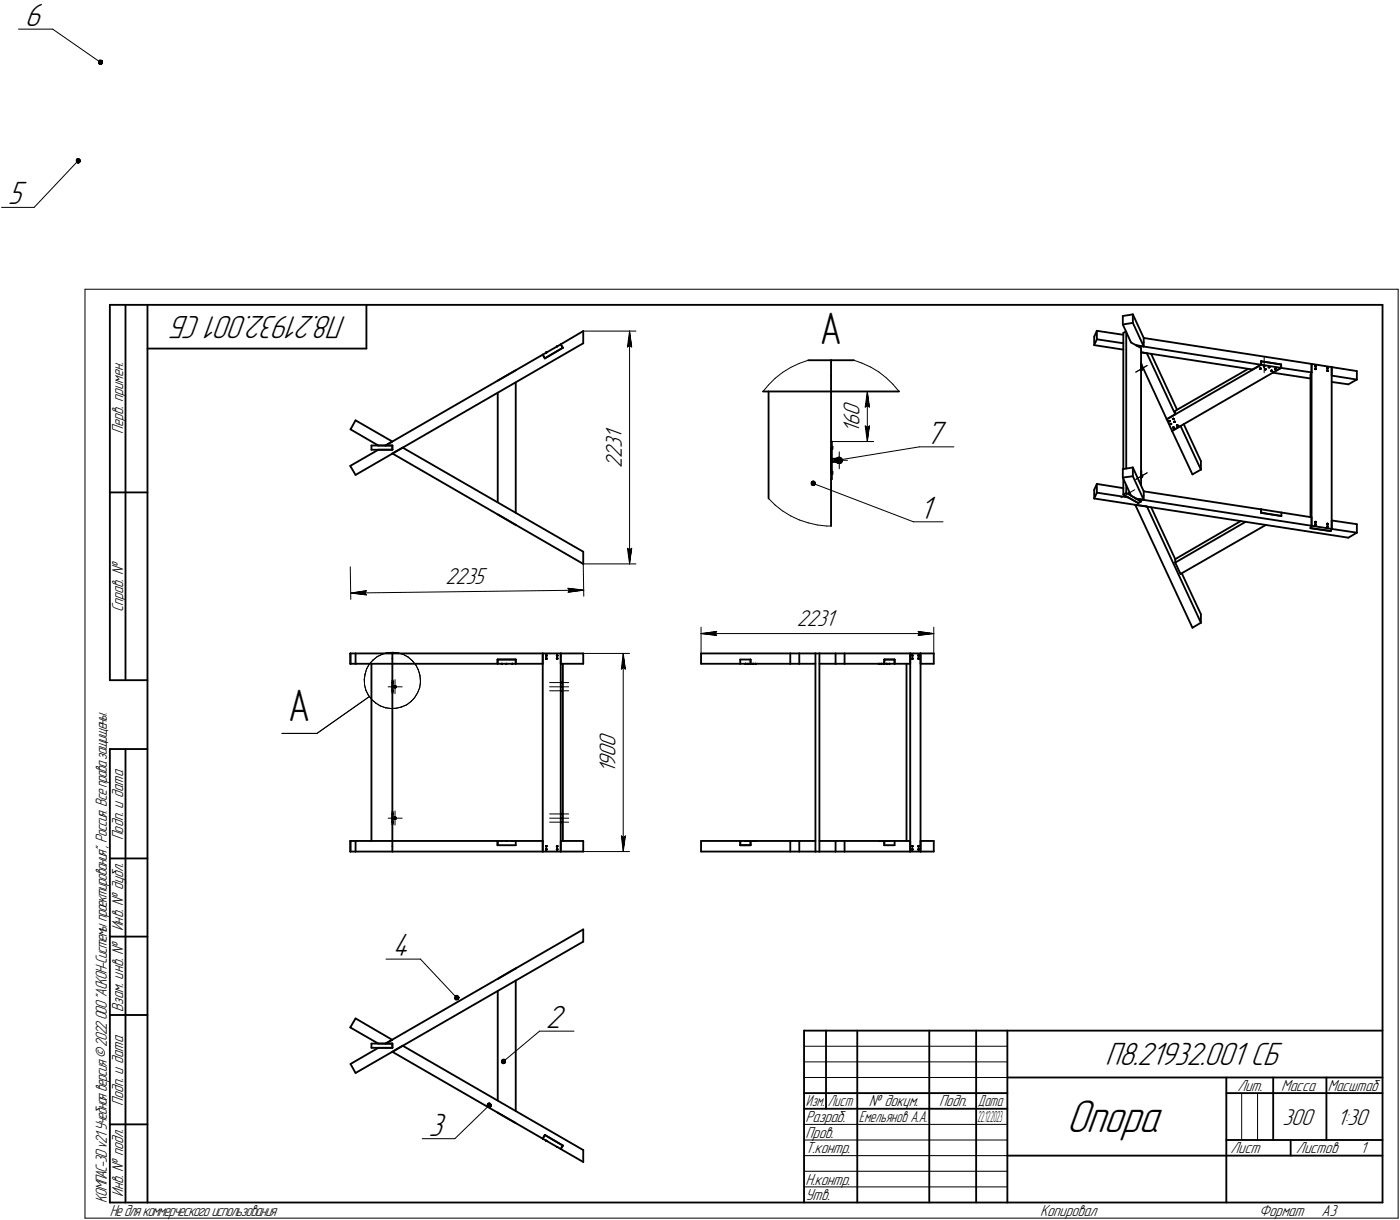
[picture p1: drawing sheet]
<svg xmlns="http://www.w3.org/2000/svg" width="448mm" height="390mm" viewBox="0 0 448 390" stroke-linecap="round" stroke-linejoin="round" font-family="sans-serif">
<defs><g id="words">
<text font-size="15.6" x="341" y="362">Опора</text>
<g font-size="14.6">
<text x="262.2" y="110.1">А</text>
<text x="92.2" y="230.4">А</text>
</g>
<g font-size="10.9">
<text x="7.9" y="8.3">6</text>
<text x="2.5" y="65.3">5</text>
<text x="110.8" y="100.9" transform="rotate(-180 110.8 100.9)">П8.21932.001 СБ</text>
<text x="296.1" y="141.8">7</text>
<text x="294.1" y="165.8">1</text>
<text x="125.5" y="305.6">4</text>
<text x="174.6" y="328.6">2</text>
<text x="353.5" y="340.5">П8.21932.001 СБ</text>
<text x="137" y="363">3</text>
</g>
<g font-size="7.8">
<text x="274.8" y="136.2" transform="rotate(-90 274.8 136.2)">6</text>
<text x="274.8" y="133" transform="rotate(-90 274.8 133)">0</text>
<text x="198.8" y="143.2" transform="rotate(-90 198.8 143.2)">3</text>
<text x="198.8" y="140.5" transform="rotate(-90 198.8 140.5)">1</text>
<text x="274.8" y="138.3" transform="rotate(-90 274.8 138.3)">1</text>
<text x="198.8" y="149.6" transform="rotate(-90 198.8 149.6)">2</text>
<text x="198.8" y="146.4" transform="rotate(-90 198.8 146.4)">2</text>
<text x="142.5" y="186.6" transform="rotate(-1 142.5 186.6)">2235</text>
<text x="254.9" y="200">2231</text>
<text x="196.8" y="238.8" transform="rotate(-90 196.8 238.8)">0</text>
<text x="196.8" y="245.1" transform="rotate(-90 196.8 245.1)">9</text>
<text x="196.8" y="242" transform="rotate(-90 196.8 242)">0</text>
<text x="196.8" y="247.2" transform="rotate(-90 196.8 247.2)">1</text>
<text x="410.2" y="359.4">300</text>
<text x="427.7" y="359.4">1:30</text>
</g>
<g font-size="5.4">
<text x="39.4" y="138.8" transform="rotate(-90 39.4 138.8)">Перв. примен.</text>
<text x="39.4" y="195.7" transform="rotate(-90 39.4 195.7)">Справ. №</text>
<text x="39.4" y="268.7" transform="rotate(-90 39.4 268.7)">Подп. и дата</text>
<text x="39.4" y="297.8" transform="rotate(-90 39.4 297.8)">Инв. № дубл.</text>
<text x="39.4" y="323.5" transform="rotate(-90 39.4 323.5)">Взам. инв. №</text>
<text x="39.4" y="353.7" transform="rotate(-90 39.4 353.7)">Подп. и дата</text>
<text x="277.8" y="353.7">№ докум.</text>
<text x="300.3" y="353.7">Подп.</text>
<text x="395.7" y="348.7">Лит.</text>
<text x="409.7" y="348.7">Масса</text>
<text x="424.7" y="348.7">Масштаб</text>
<text x="257.6" y="358.7">Разраб.</text>
<text x="257.6" y="363.7">Пров.</text>
<text x="257.6" y="368.7">Т.контр.</text>
<text x="393.5" y="368.7">Лист</text>
<text x="414.5" y="368.7">Листов</text>
<text x="435" y="368.7">1</text>
<text x="39.4" y="382.8" transform="rotate(-90 39.4 382.8)">Инв. № подл.</text>
<text x="257.6" y="378.7">Н.контр.</text>
<text x="257.6" y="383.7">Утв.</text>
<text x="34.1" y="384.4" transform="rotate(-90 34.1 384.4)">КОМПАС-3Dv21 Учебнаяверсия©2022ООО&quot;АСКОН-Системыпроектирования&quot;, Россия. Всеправазащищены.</text>
<text x="35.1" y="388.7">Недлякоммерческогоиспользования</text>
<text x="332.6" y="388.7">Копировал</text>
<text x="402.6" y="388.7">Формат</text>
<text x="422.6" y="388.7">A3</text>
</g>
<g font-size="5.3">
<text x="257.8" y="353.7">Изм.</text>
<text x="264.7" y="353.7">Лист</text>
<text x="312.7" y="353.7">Дата</text>
<text x="274.6" y="358.7">Емельянов А.А.</text>
</g>
<g font-size="5.1">
<text x="312.6" y="358.7">2</text>
<text x="313.6" y="358.7">2.12.2023</text>
</g>
</g></defs>
<g fill="none" stroke="#000" stroke-width=".59">
<path d="M35.1 97.5v119.9zM35.1 97.5h12.1zM40.1 97.5v119.9zM47.2 97.5v286.9zM47.2 97.5h394.9zM117.2 97.5v13.9zM442.1 97.5v286.9zM47.2 111.4h70zM173.6 113.4l.6 1.2zM173.6 113.4l5.7-3.3zM174.2 114.6l5.8-3.4zM174.6 112.7h.1"/>
<path d="M174.7 112.8h.1M174.7 112.7h.1M174.7 112.7l.1-.1zM174.8 112.6h.1M178.1 110.7h.1M178.1 110.7h.2zM179.3 110.1l7.2-4.3zM179.3 110.1l.7 1.1zM186.5 105.8v3.9zM258.5 115.1h7.3zM265.8 115.1h7.2zM265.8 115.1v5z"/>
<path d="M349.9 110.3l9.3 1.5zM349.9 107.6v2.7zM350.8 108.5l8.4 1.2zM350.8 108.5l-.9 1.8zM350.8 105.7l-.9 1.9zM350.8 105.7v2.8zM350.8 105.7l8.4 1.3zM359.1 103.7l2.6 5.8zM359.1 103.7l3.2-.5zM359.1 101l3.2-.5zM359.1 101v2.7zM359.2 106.4l.9-.5z"/>
<path d="M359.2 106.4v43.5zM360.2 106.2v43.6zM361.7 109.5l1.7 .9zM362.3 100.5l3.5 7.5zM362.3 100.5v2.7zM362.3 103.2l3.5 7.5zM363.4 110.4l39.9 6.2zM363.4 110.4l1.5 .9zM363.4 110.4l2.4 .3zM364.9 112.6l35.7 5.5zM364.9 112.6l1.9 .3zM364.9 116.2h.1"/>
<path d="M364.9 118.4h.1M364.9 116.2v2.2zM364.9 111.3v43.8zM365 116.4l8.1 17.6zM365 116.2v2.2zM365 118.4l-.1 .1zM365 117.9l.1 .2zM365.1 117.6h.1M365 117.9l.1 .1zM365 117.9h.1M365 118.2h.1M365.1 117.7h.1"/>
<path d="M365 117.6v.2zM365 117.8v.1zM365 117.9l.2 .1zM365.1 118.1h.2zM365.1 117.6l.2 .2zM365.1 118.2l.2-.1zM365.1 117.7l.2 .1zM365.2 118h.1M365.3 117.8v.1zM365.3 118h.1M365.3 117.9v.2zM365.8 108l53.6 8.3z"/>
<path d="M365.8 108v1.4zM365.8 109.4v1.3zM366.8 112.9l9 19.5zM368.1 113.1l8.3 17.9zM400.6 118.1l2.7-1.5zM402.9 117.9h.1M403 117.9h.1M402.9 117.8h.1M402.9 117.8l.3 .1zM402.9 117.9h.3zM403.1 117.9h.1M403 117.8h.1"/>
<path d="M403.1 117.8h.1M403.2 117.9h.1M403.2 117.8h.1M403.3 115.5v1.1zM403.3 115.5l6.4 1zM403.4 115.5h.1M403.4 115.5v1.1zM403.4 115.5l6.3 1zM403.4 116.6l6.3 1zM404.2 117.2h.1M404.1 117.1h.1M404.3 117.2h.1"/>
<path d="M404.2 117.1h.1M404.3 117.1h.1M404.4 117.2h.1M404.4 117.1h.1M404.5 118.1h.1M404.5 118h.1M404.6 118.1h.1M404.5 118.1h.3zM404.5 118.1l.3-.1zM404.6 118h.1M404.7 118.1h.1M404.7 118h.1"/>
<path d="M404.8 118.1h.1M404.8 118h.1M405.8 117.4h.1M405.7 117.4h.1M405.8 117.3h.1M405.7 117.3l.2 .1zM405.9 117.4h.1M405.8 117.3l.2 .1zM405.9 117.3h.1M406 117.4h.1M406 117.3h.1M406.7 118.4h.1"/>
<path d="M406.6 118.5h.1M406.7 118.6h.1M406.6 118.6h.1M406.6 118.4l.1 .2zM406.6 118.5l.1 .1zM406.6 118.4h.1M406.7 118.4v.2zM406.8 118.5h.1M407 119.1l12.1 1.9zM407 119.1l2.7-1.5zM407.8 117.9h.1M407.8 117.8h.1"/>
<path d="M407.8 117.9h.2zM407.9 117.9h.1M407.9 117.8h.1M408 117.9h.1M409.7 117.6l9.7 1.4zM409.7 116.5v1.1zM419.1 119.8v45.5zM419.4 116.3l6.5 1zM419.4 116.3v51.8zM419.4 116.3v2.7zM419.4 119l-.3 .8zM420.6 117.1h.1"/>
<path d="M420.5 117h.1M420.5 117.1h.1M420.6 117.9h.1M420.5 117.9h.1M420.6 117h.1M420.7 117.2h.1M420.6 117l.2 .2zM420.6 117.8h.1M420.7 118h.1M420.6 118h.1M420.6 117.9h.2zM420.7 117h.1"/>
<path d="M420.8 117.2h.1M420.7 117.8h.1M420.8 117.1h.1M420.8 117h.1M420.8 117.9h.1M424.4 118.4h.1M424.5 118.5h.1M424.4 118.4l.3 .1zM424.5 117.8h.1M424.4 117.7h.1M424.4 117.6h.1M424.5 118.4h.1"/>
<path d="M424.6 118.6h.1M424.5 117.6h.1M424.6 117.8h.1M424.5 117.6l.1 .2zM424.6 118.4h.1M424.7 118.6h.1M424.7 117.8h.1M424.6 117.6h.1M424.7 118.5h.1M424.7 117.7h.1M425.9 117.3v51.8zM425.9 117.3l8 1.3z"/>
<path d="M425.9 117.3v2.8zM433.9 118.6v2.7zM112.1 137.2l8.9 5.2zM113.7 134.4l-1.6 2.8zM113.7 134.4l11.8 6.7zM159.2 125.6v34.9zM159.2 121.7l5.7-3.3zM164.9 122.3v41.6zM244 125.1h21.8zM245.8 125.1v34.2zM265.8 125.1h21.7zM265.8 120.1v5z"/>
<path d="M265.8 125.1v43zM373.1 134l1.7 3.8zM373.1 133.9h.1M373.1 134l30.3-17.4zM373.1 134l2.7-1.6zM373.9 134.5h.1M374 134.6h.1M373.9 134.6h.1M374 134.5h.1M374.1 134.7h.1M374 134.7l.1-.2zM374 134.7h.1"/>
<path d="M374 134.6l.1-.1zM374.1 134.5h.1M374.1 134.6h.1M374.3 135.6h.1M374.4 135.6h.1M374.4 135.5h.1M374.3 135.5l.3 .1zM374.5 135.6h.1M374.4 135.5l.2 .1zM374.5 135.5h.1M374.6 135.6h.1M374.6 135.5h.1"/>
<path d="M374.8 137.8l34.9-20.2zM374.8 137.8l6.5 13.8zM374.8 137.8l2.7-1.7zM375.1 133.9h.1M375.2 133.9h.1M375.1 133.9h.2zM375.2 134h.1M375.2 133.9h.1zM375.2 136.7h.1M375.2 136.7h.2zM375.2 136.6h.1M375.3 136.7h.1"/>
<path d="M375.2 136.6l.2 .1zM375.3 133.9h.1M375.4 136.7h.1M375.3 136.6h.1M375.5 134.8h.1M375.6 134.9h.1M375.5 134.9h.1M375.7 134.9h.1M375.6 134.8h.2zM375.6 134.8h.1M375.7 134.8h.1M375.8 134.9h.1"/>
<path d="M375.8 134.8h.1M375.8 131.3l23.3-13.4zM375.8 131.3v1.1zM376.4 136.1h.1M376.3 136.1h.1M376.3 136h.1M376.4 135.9h.1M376.5 136.1h.1M376.5 136h.1M376.5 135.9h.1M376.5 135.9l-.1 .2zM376.6 136h.1"/>
<path d="M377.5 136.1l6.5 14zM378.5 135.6l5.5 11.8zM425.9 120.1l8 1.2zM425.9 122.1l5.3 .8zM431.2 122.9l2.7-1.6zM35.1 157.4h12.1zM112 148.9l9-5.1zM112 148.9l1.7 2.9zM113.7 151.8l72.8-42.1zM118.8 143.8h6.7zM118.8 142.4h6.7zM118.8 142.4v1.4z"/>
<path d="M121 143.8h4.5zM121 142.4h2.3zM123.3 142.4l50.3-29zM123.3 142.4h2.2zM123.3 142.4l2.2-1.3zM125.5 142.4v1.4zM125.5 144.9l3.3-1.8zM125.5 144.9l61 35.4zM128.8 143.1l57.7 33.3zM265.8 143.2h.2zM265.8 153.2h.2zM265.8 151.2h.2z"/>
<path d="M265.8 143.2v8zM265.8 141.1h.2zM266.1 143.5h.1M266.1 142.8h.1M266.1 151.6h.1M266.1 147.6h.1M266.1 146.8h.1M266 143.2v8zM266 141.1v2.1zM266 151.2v2zM266 146.6h1.5zM266 147.7h1.5z"/>
<path d="M266.1 142.8v.5zM266.2 142.8h.1M266.1 143.3v.2zM266.2 143.5h.1M266.1 142.9h.1M266.1 150.8v.4zM266.1 151.2v.4zM266.1 150.8h.1M266.1 150.9h.1M266.2 150.8h.1M266.2 151.6h.1M266.1 146.8v.2z"/>
<path d="M266.2 147.6h.1M266.1 147v.5zM266.2 146.8h.1M266.2 147.5h.1M266.1 147.5h.1M266.1 147.4h.1M266.2 142.8v.7zM266.2 150.8v.8zM266.2 146.8v.7zM267.5 147.7l.5 .3zM267.6 147.1l.1 .4zM267.7 147.5l.4 .3z"/>
<path d="M267.8 146.4l.5-.2zM267.8 146.4l-.3 .2zM267.9 146.6l.5-.1zM267.9 146.6l-.3 .5zM268 148l.6 .1zM268.1 147.8h.5zM268.3 146.2l.5 .2zM268.4 146.5l.4 .1zM268.6 148.1l.5-.3zM268.6 147.8l.4-.3zM268.8 146.4l.4 .4zM268.8 146.6l.3 .5z"/>
<path d="M269.1 147.1l-.1 .4zM269.2 146.8l.1 .5zM269.3 147.3l-.2 .5zM349.9 159.3l81.3 12.6zM349.9 156.5v2.8zM350.8 157.5l10 1.5zM350.8 157.5l-.9 1.8zM350.8 154.7l-.9 1.8zM350.8 154.7v2.8zM350.8 154.7l8.4 1.3zM359.1 152.7l2.6 5.7zM359.1 152.7l3.2-.5z"/>
<path d="M359.1 149.9l3.2-.5zM359.1 149.9v2.8zM359.2 158.1l4.8 2.7zM359.2 158.1l1-.5zM359.2 153.1v5zM360.2 155.1v2.5zM360.2 157.6l4.7 2.7zM360.8 159l3.2 1.8zM361.1 157.6h.1M361.1 157.5h.1M361.2 157.6h.1M361.7 158.4l1.7 1z"/>
<path d="M362.3 149.4l3.5 7.7zM362.3 149.4v2.8zM362.3 152.2l3.5 7.6zM363.4 159.4l56 8.7zM363.4 159.4l1.5 .9zM363.4 159.4l2.4 .4zM364.9 150.5h.1M364.9 152.7h.1M364.9 150.5v2.2zM365 150.5v2.2zM365 152.7h.1M365 152.2l.1 .2z"/>
<path d="M365.1 151.9h.1M365 152.1l.1 .2zM365 152.1h.1M365 152.5h.1M365.1 152h.1M365 152h.1M365 152.1v.1zM365 152.2l.2 .1zM365.1 152.4h.2zM365.1 151.9l.2 .2zM365.1 152.5l.2-.1zM365.1 152l.2 .1z"/>
<path d="M365.2 152.3h.1M365.3 152.1v.1zM365.3 152.3h.1M365.3 152.2v.2zM365.8 157.1l37.5 5.7zM365.8 157.1v1.3zM365.8 158.4v1.4zM381.3 151.6l2.7-1.5zM384 147.4v2.7zM159.2 164.4l5.7 3.4zM164.9 167.8h.1M186.5 176.4v3.9z"/>
<path d="M363.1 161.4l3.7 .5zM363.1 161.4l18.2 39.3zM364 160.8l.9-.5zM366.8 161.9l17.2 37.2zM368.1 162.1l7.7 16.6zM375.8 178.7l21-12.2zM375.8 179.8l22.6-13zM375.8 179.8l1.7 3.7zM375.8 178.7v1.1zM403.3 162.8v1.1zM403.3 163.9l6.4 1zM403.4 162.8h.1"/>
<path d="M403.4 162.8v1.1zM403.4 162.8l6.4 1zM403.4 163.9l6.4 1zM409.7 164.9h.1M409.8 163.8l9.6 1.6zM409.8 163.8v1.1zM419.1 168.8l6.4 1zM419.4 165.4v2.7zM419.4 168.1l-.3 .7zM419.4 168.1l6.5 1zM420.6 167h.1M420.5 166.9h.1"/>
<path d="M420.6 167.7h.1M420.5 167.6h.1M420.6 166.8h.1M420.7 167h.1M420.6 167l.2-.2zM420.6 167.6h.1M420.7 167.8h.1M420.6 167.8l.2-.2zM420.6 167.7l.2-.1zM420.6 167.8h.1M420.8 167h.1M420.7 166.8l-.1 .2z"/>
<path d="M420.7 166.8h.1M420.7 167.6h.1M420.8 166.8h.1M420.8 166.9h.1M420.8 167.6h.1M420.8 167.7h.1M424.5 168.4h.1M424.4 168.3h.1M424.4 168.2h.1M424.4 167.6h.1M424.4 167.5h.1M424.4 167.4h.1"/>
<path d="M424.4 167.6l.2-.1zM424.5 167.6h.1M424.5 168.2h.1M424.6 168.4h.1M424.5 167.4h.1M424.6 167.6h.1M424.5 167.6l.2-.1zM424.6 168.2h.1M424.6 168.2l-.1 .2zM424.7 167.6h.1M424.6 167.5h.1M424.6 167.4l-.2 .2z"/>
<path d="M424.7 168.3h.1M424.7 167.5h.1M425.9 169.1l8 1.2zM425.9 166.4l8 1.2zM425.9 169.1l-.4 .7zM425.9 166.4v2.7zM431.2 171.9l2.7-1.6zM433.9 167.6v2.7zM377.5 183.5l27.3-15.7zM378 183.3l6 13zM384 196.3v2.8zM35.1 217.4h12.1z"/>
<path d="M112 212.2h.1M112 208.9v3.3zM112 208.9h.1M112.1 212.2h1.6zM112.1 208.9h1.6zM112.1 208.9v3.3zM113.7 208.9h11.8zM113.7 208.9v3.3zM113.7 212.2h11.8zM118.8 212.2v56.6zM125.5 208.9h48.1zM125.5 212.2h33.6z"/>
<path d="M125.5 208.9v1.6zM125.5 210.5v1.7zM125.5 218.2h.1M125.5 218.2v2.6zM125.5 217.5h.1M125.5 212.2v56.6zM125.6 218.1v.2zM125.6 218h.1M125.6 218.3h.1M125.6 218.1h.1M125.6 219.5h.1M125.6 219.6h.1"/>
<path d="M125.6 219.5v.1zM125.6 219.4h.1M125.6 218.2v2.6zM125.6 217.5v.7zM125.6 219.4h.5zM125.6 219.7h.5zM125.6 219.4v.2zM126.1 219.7l.1 .1zM126.2 219.3l.2-.1zM126.2 219.3h.1M126.2 219.4l.1-.1zM126.2 219.4v.1z"/>
<path d="M126.2 219.5v.2zM126.2 219.7h.1zM126.2 219.8h.3zM126.3 219.7h.2zM126.3 219.3l.2 .1zM126.4 219.2l.2 .2zM126.5 219.4l.1 .1zM126.6 219.4l.1 .1zM126.6 219.5l-.1 .2zM126.7 219.5l-.2 .3zM159.1 210.8v1.4zM159.1 210.8h5.8z"/>
<path d="M159.2 210.8v1.4zM159.2 210.8h5.7zM159.2 212.2h5.7zM160.4 212.2h.1zM160.5 212.2h.1M161.8 212.2h.3zM162.1 212.2h.1M163.7 212.2h.1M163.7 212.2h.3zM163.8 212.2h.2zM164.9 212.2h8.7zM164.9 210.8v1.4z"/>
<path d="M173.6 208.9h5.7zM173.6 208.9v63.3zM173.6 208.9v3.3zM174.7 209.6h.1M174.6 209.6h.1M174.6 209.5h.1M174.6 209.5l.2 .1zM174.7 209.5h.1M174.6 210.6h.1M174.6 210.5h.1M174.7 210.7h.1M174.6 210.6l.2-.1z"/>
<path d="M174.6 210.6l.2-.2zM174.7 210.6h.1M174.7 209.4h.1M174.8 209.6h.1M174.7 209.4l.1 .1zM174.7 209.5l.1 .1zM174.7 210.4h.1M174.8 210.7h.1M174.8 209.4h.1M174.8 209.5h.1M174.8 210.5h.1M174.8 210.4l-.1 .2z"/>
<path d="M174.8 210.4h.1M174.8 210.6h.1M178.1 210.4h.1M178.1 210.7h.1M178.1 210.6h.1M178.1 210.5l.1 .1zM178.1 210.4l.1 .2zM178.1 210.5h.1M178.1 209.6h.1M178.1 209.5h.1M178.1 209.4h.1M178.2 209.6h.1"/>
<path d="M178.1 209.4l.1 .2zM178.2 210.4h.1M178.2 210.6h.1M178.3 209.5h.1M178.2 209.5h.1M178.3 210.5h.1M179.3 208.9v63.3zM179.3 212.2h7.2zM179.3 208.9h7.2zM179.3 208.9v3.3zM179.5 219.5h.1M179.6 219.5h.1"/>
<path d="M179.5 218.1h.1M179.5 218.2h.1M179.5 218.3h.1M179.6 218.2h.1M179.8 218.1h.1M179.8 218.2h.1M179.8 218.3h.1M179.8 219.5h.1M180 212.2v56.6zM186.5 208.9v3.3zM224.2 208.9h28.5zM224.2 208.9v3.3z"/>
<path d="M224.2 212.2h12.5zM236.7 212.2h3.3zM236.7 210.8h3.3zM236.7 210.8v1.4zM238.3 212.2h.1M238.3 212.2h.2zM238.5 212.2h.1M239.1 212.2h.1M239.2 212.2h.1M239.9 212.2h.1M239.9 212.2h.2zM240 210.8v1.4z"/>
<path d="M240 212.2h12.7zM240.7 212.2h.2zM240.9 212.2h.1M241.6 212.2h.1M241.7 212.2h.1M252.7 212.2h2.9zM252.7 208.9v3.3zM252.7 208.9h2.9zM255.6 212.2h5.2zM255.6 208.9v3.3zM255.6 208.9h5.2zM260.8 208.9h1.2z"/>
<path d="M260.8 208.9v63.3zM262 208.9h5.2zM262 212.2h5.2zM262 208.9v63.3zM267.2 212.2h2.9zM267.2 208.9h2.9zM267.2 208.9v3.3zM270.1 208.9h21zM270.1 212.2h12.7zM270.1 208.9v3.3zM281 212.2h.1M281.1 212.2h.1"/>
<path d="M281.8 212.2h.1M281.9 212.2h.1zM282.6 212.2h.2zM282.8 212.2h.1M282.8 210.8v1.4zM282.8 210.8h3.3zM282.8 212.2h3.3zM283.5 212.2h.1M283.6 212.2h.1M284.3 212.2h.3zM284.3 212.2h.2zM284.5 212.2h.1"/>
<path d="M286.1 212.2h5zM286.1 210.8v1.4zM289.9 212.2v56.6zM291.1 208.9h3.3zM291.1 208.9v63.3zM291.1 208.9v3.3zM291.8 209.6h.1M291.7 209.5h.1M291.8 209.5h.1M291.7 210.6h.1M291.7 210.5h.1M291.8 210.6h.1"/>
<path d="M291.8 209.4h.1M291.8 209.5v.1zM291.8 209.4v.1zM291.8 210.5h.1M291.8 210.4h.1M291.8 210.7h.1M291.8 210.4v.2zM293.7 210.4h.1M293.8 210.7h.1M293.7 210.6h.1M293.7 210.7h.1M293.7 210.4l.1 .2z"/>
<path d="M293.7 210.5h.1M293.7 210.4l.2 .2zM293.8 209.6h.1M293.7 209.6h.1M293.7 209.5h.1M293.8 209.4h.1M293.7 209.4h.1M293.8 210.4h.1M293.8 210.6h.1M293.9 210.6h.1M293.8 209.5h.1M293.8 209.4v.2z"/>
<path d="M293.9 210.5h.1M293.9 209.5h.1M294.4 208.9v63.3zM294.4 212.2h4.2zM294.4 208.9h4.2zM294.4 208.9v3.3zM298.6 208.9v3.3zM381.3 200.7l2.7-1.6zM35.1 239.4v145zM35.1 239.4h12.1zM40.1 239.4v145zM125.5 221.5h.1"/>
<path d="M125.5 220.8h.1M125.6 220.8h.1M125.6 220.8v.2zM125.6 220.7h.1M125.6 221h.1M125.6 220.8v.7zM125.6 220.7v.3zM179.5 220.8h.1M179.5 220.9h.1M179.6 220.8h.1M179.8 220.8h.1M179.8 220.9h.1"/>
<path d="M125.5 259.5h.1M125.6 259.5v.7zM35.1 274.4h12.1zM112 272.2h.1M112 268.8v3.4zM112 268.8h.1M112.1 272.2h1.6zM112.1 268.8h1.6zM112.1 268.8v3.4zM113.7 268.8h11.8zM113.7 268.8v3.4zM113.7 272.2h11.8z"/>
<path d="M125.5 268.8h33.6zM125.5 272.2h48.1zM125.5 268.8v1.7zM125.5 260.2h.1M125.5 263.5h.1M125.5 262.8h.1M125.5 260.2v2.6zM125.5 270.5v1.7zM125.6 261.5h.1M125.6 261.6h.1M125.6 261.5v.1zM125.6 261.4h.1"/>
<path d="M125.6 260.2v2.6zM125.6 262.8v.7zM125.6 261.4h.5zM125.6 261.7h.5zM125.6 263h.1M125.6 262.7v.2zM125.6 262.7h.1M125.6 262.9h.1M125.6 260.3h.1M125.6 260.1v.2zM125.6 260.1h.1M125.6 261.4v.2z"/>
<path d="M126.1 261.7l.1 .1zM126.2 261.3l.2-.1zM126.2 261.3h.1M126.2 261.4l.1-.1zM126.2 261.4v.1zM126.2 261.5v.2zM126.2 261.7h.1zM126.2 261.8h.3zM126.3 261.7h.2zM126.3 261.3l.2 .1zM126.4 261.2l.2 .2zM126.5 261.8l.2-.2z"/>
<path d="M126.5 261.4l.1 .1zM126.6 261.4l.1 .2zM126.6 261.5l-.1 .2zM159.1 268.8v1.4zM159.2 270.2h.1M159.2 268.8v1.4zM159.2 268.8h5.7zM159.2 270.2h5.7zM160.4 268.8h.2zM161.8 268.8h.2zM162.1 268.8h.1M163.7 268.8h.1"/>
<path d="M163.7 268.8h.3zM164.9 268.8h8.7zM164.9 268.8v1.4zM173.6 268.8v3.4zM173.6 272.2h5.7zM174.7 270.6h.1M174.6 270.5h.1M174.6 270.4h.1M174.6 271.6h.1M174.6 271.5h.1M174.6 271.6l.2-.2zM174.7 270.4h.1"/>
<path d="M174.8 270.6h.1M174.7 271.4h.1M174.8 271.6h.1M174.8 270.4h.1M174.8 270.4l-.1 .2zM174.8 271.4h.1M174.8 271.4l-.1 .2zM174.8 270.5h.1M174.8 271.5h.1M178.1 271.6h.1M178.1 271.5h.1M178.1 270.6h.1"/>
<path d="M178.1 270.5h.1M178.1 270.6l.1-.2zM178.1 271.4h.1M178.2 271.6h.1M178.1 270.4h.1M178.2 270.6h.1M178.2 271.4h.1M178.2 271.4l-.1 .2zM178.2 270.4h.1M178.3 270.5h.1M178.3 271.5h.1M179.3 272.2h7.2z"/>
<path d="M179.3 268.8h7.2zM179.3 268.8v3.4zM179.5 260.1h.1M179.5 260.2h.1M179.6 260.2h.1M179.5 262.8h.1M179.5 262.9h.1M179.6 262.8h.1M179.5 261.5h.1M179.5 261.6h.1M179.6 261.5h.1M179.5 260.3h.1"/>
<path d="M179.8 260.1h.1M179.8 260.2h.1M179.8 260.3h.1M179.8 261.5h.1M179.8 261.6h.1M179.8 262.8h.1M179.8 262.9h.1M186.5 268.8v3.4zM224.2 268.8h12.5zM224.2 268.8v3.4zM224.2 272.2h28.5zM236.7 270.2h3.3z"/>
<path d="M236.7 268.8h3.3zM236.7 268.8v1.4zM238.3 268.8h.1M238.3 268.8h.2zM239.2 268.8h.1M239.2 268.8h.2zM240 268.8h.1M240 268.8v1.4zM240 268.8h12.7zM240 268.8h.2zM240.9 268.8h.1M240.9 268.8h.1z"/>
<path d="M241 268.8h.1M241.6 268.8h.1M241.6 268.8h.2zM252.7 272.2h2.9zM252.7 268.8v3.4zM252.7 268.8h2.9zM255.6 272.2h5.2zM255.6 268.8v3.4zM255.6 268.8h5.2zM260.8 272.2h1.2zM262 268.8h5.2zM262 272.2h5.2z"/>
<path d="M267.2 272.2h2.9zM267.2 268.8h2.9zM267.2 268.8v3.4zM270.1 268.8h12.7zM270.1 272.2h21zM270.1 268.8v3.4zM281.1 268.8h.1M281.1 268.8h.2zM281.9 268.8h.1M281.9 268.8h.2zM282.1 268.8h.1M282.8 268.8h.1"/>
<path d="M282.8 268.8v1.4zM282.8 268.8h3.3zM282.8 270.2h3.3zM282.8 268.8h.2zM283 268.8h.1M283.5 268.8h.1M283.6 268.8h.1M283.7 268.8h.1M284.4 268.8h.1M284.4 268.8h.2zM284.5 268.8h.1M286.1 268.8h5z"/>
<path d="M286.1 268.8v1.4zM291.1 268.8v3.4zM291.1 272.2h3.3zM291.7 270.4h.1M291.8 270.6h.1M291.7 270.5h.1M291.8 271.6h.1M291.7 271.5h.1M291.7 271.6h.1M291.8 270.5h.1M291.8 270.4h.1M291.8 271.4h.1"/>
<path d="M291.8 271.5h.1M291.8 270.4v.2zM291.8 271.4v.2zM293.7 271.4h.1M293.7 271.6h.1M293.7 271.5h.1M293.8 271.6h.1M293.7 270.4h.1M293.7 270.6h.1M293.7 270.5h.1M293.8 270.6h.1M293.8 271.4h.1"/>
<path d="M293.8 271.4v.2zM293.8 271.4l-.1 .2zM293.8 270.4h.1M293.8 270.4l-.1 .2zM293.9 271.5h.1M293.9 270.5h.1M294.4 272.2h4.2zM294.4 268.8h4.2zM294.4 268.8v3.4zM298.6 268.8v3.4zM35.1 299.4h12.1zM186.5 297.1v3.9z"/>
<path d="M159.2 316.8v35zM159.2 312.9l5.7-3.4zM164.9 309.5h.1M164.9 313.4v41.7zM35.1 324.4h12.1zM112 328.4l9 5.2zM113.7 325.5l-1.7 2.9zM113.7 325.5l11.8 6.9zM118.8 334.9h6.7zM118.8 333.6h6.7zM118.8 333.6v1.3zM121 333.6h2.3z"/>
<path d="M121 334.9h4.5zM123.3 333.6l2.2-1.2zM123.3 333.6l63.2-36.5zM123.3 333.6h2.2zM125.5 336.2l48.1 27.8zM125.5 336.2l3.3-1.9zM125.5 333.6v1.3zM128.8 334.3l57.7 33.3zM257.1 329.4h185zM257.1 329.4v55zM264.2 329.4v25zM274.2 329.4v55z"/>
<path d="M297.2 329.4v55zM312.2 329.4v55zM322.2 329.4v55zM35.1 359.4h12.1zM112.1 340.1l8.9-5.2zM112.1 340.1l1.6 2.9zM113.7 343l72.8-42zM159.2 355.7h.1M159.2 355.7l5.7 3.3zM257.1 349.4h65.1zM257.1 354.4h65.1zM322.2 344.4h119.9z"/>
<path d="M392.2 344.4v40zM392.2 349.4h15zM407.2 344.4v20zM407.2 349.4h34.9zM424.2 344.4v20zM173.6 364l5.7 3.3zM174.2 362.8l5.8 3.4zM174.2 362.8l-.6 1.2zM174.6 364.6h.1M174.7 364.6h.1M174.7 364.7h.1zM174.7 364.7h.1"/>
<path d="M174.8 364.7h.1M178.1 366.6h.1M178.1 366.6l.2 .1zM179.3 367.3l7.2 4.1zM180 366.2l-.7 1.1zM186.5 367.6v3.8zM322.2 369.4h70zM392.2 369.4h49.9zM392.2 364.4h49.9zM412.7 364.4v5zM35.1 384.4h12.1zM47.2 384.4h394.9z"/>
</g>
<g fill="none" stroke="#000" stroke-width=".32">
<path d="M5.9 9.3h10.9zM16.8 9.3l15.3 10.6zM25 51.4l-14.1 14.9zM.5 66.3h10.4zM27.2 92.5v296.9zM27.2 92.5h419.9zM447.1 92.5v296.9zM186.5 105.8h16.9zM200.7 110.9l.6-.5zM201.3 105.8l.7 5.1zM201.3 110.4l.7 .5zM201.3 105.8l-.6 5.1z"/>
<path d="M201.3 105.8v74.5zM250.3 119l2.6-1.6zM252.9 117.4l2.7-1.2zM255.6 116.2l2.9-1.1zM273 115.1l2.7 1zM275.7 116.1l2.8 1.2zM278.5 117.3l2.5 1.6zM281 118.9l2.4 1.8zM363.2 119l3.7-2.2zM404.3 114v5.1zM245.8 123l-1.8 2.1zM247.9 120.9l2.4-1.9z"/>
<path d="M247.9 120.9l-2.1 2.1zM265.8 125.1h13.6zM276.7 130.1l.7-.4zM276.7 136.1l.7 5zM276.7 136.1l.7 .6zM277.4 125.1l.6 5zM277.4 129.7l.6 .4zM277.4 125.1l-.7 5zM277.4 136.7l.6-.6zM277.4 125.1v16zM278 136.1l-.6 5zM283.4 120.7l2.2 2.2z"/>
<path d="M285.6 122.9l1.9 2.2zM245.8 159.3l2.1 2.2zM260 154.5l32.1 12.3zM265.7 147.2h2.7zM265.8 141.1h13.6zM267.6 147.2l26.4-4.4zM268.4 147.2h2.6zM268.4 147.2v2.7zM268.4 144.4v2.8zM294 142.8h11.1zM358.5 159.1l4.4-2.6zM363.2 153.2l3.7-2.1z"/>
<path d="M200.7 175.3l.6 5zM200.7 175.3l.6 .5zM201.3 175.8l.7-.5zM202 175.3l-.7 5zM247.9 161.5l2.4 1.8zM250.3 163.3l2.6 1.6zM252.9 164.9l2.7 1.3zM255.6 166.2l2.9 .9zM258.5 167.1l2.9 .7zM261.4 167.8l3 .3zM264.4 168.1h1.4zM292.1 166.8h9.5z"/>
<path d="M112 181.2l.2 10.4zM112.2 189.6l5-.8zM112.2 189.6l5 .6zM112.2 189.6l74.5-1zM116.7 189.5l.5 .7zM117.2 188.8l-.5 .7zM181.6 188l.5 .6zM181.6 188l5.1 .6zM181.7 189.3l5-.7zM182.1 188.6l-.4 .7zM186.5 180.3h16.9zM186.5 180.3l.2 10.3z"/>
<path d="M116.5 217.2l.1 1.7zM116.6 218.9l.4 1.7zM116.8 215.5l-.3 1.7zM117.3 213.8l-.5 1.7zM118.1 212.3l-.8 1.5zM119.3 211l1.3-1.1zM119.3 211l-1.2 1.3zM120.6 209.9l1.7-.8zM122.3 209.1l1.6-.5zM123.9 208.6l1.7-.1zM124.1 219.5h2.2zM125.6 208.5l1.7 .2z"/>
<path d="M126.3 219.5h2.3zM126.3 219.5v2.2zM126.3 217.3v2.2zM127.3 208.7l1.7 .5zM129 209.2l1.6 .9zM130.6 210.1l1.3 1.1zM131.9 211.2l1.1 1.4zM133 212.6l.8 1.5zM133.8 214.1l.5 1.7zM134.2 219.9l-.7 1.6zM134.3 215.8l.2 1.7zM134.5 218.2l-.3 1.7z"/>
<path d="M134.5 217.5v.7zM175.8 219.5h6.1zM175.8 218.2h6.1zM186.5 208.9h14.8zM198.7 213.9l.6-.5zM199.3 208.9l.7 5zM199.3 213.4l.7 .5zM199.3 208.9l-.6 5zM199.3 208.9v63.3zM224.2 200.5v8.4zM224.2 202.5l5-.7zM224.2 202.5l5 .6z"/>
<path d="M224.2 202.5h74.4zM228.7 202.5l.5 .6zM229.2 201.8l-.5 .7zM293.6 203.1l5-.6zM293.6 201.8l.4 .7zM293.6 201.8l5 .7zM294 202.5l-.4 .6zM298.6 200.5v8.4zM90.2 234.4h11.1zM101.3 234.4l16.8-11.7zM117 220.6l.8 1.6zM117.8 222.2l1.1 1.4z"/>
<path d="M118.9 223.6l1.2 1.1zM120.1 224.7l1.5 .9zM121.6 225.6l1.7 .6zM123.3 226.2l1.7 .3zM125 226.5l1.7-.1zM126.7 226.4l1.7-.4zM128.4 226l1.6-.7zM130 225.3l1.4-1zM132.6 223l-1.2 1.3zM133.5 221.5l-.9 1.5zM175.8 220.8h6.1zM126.3 259.2v2.3z"/>
<path d="M124.1 261.5h2.2zM126.3 261.5h2.3zM126.3 261.5v2.2zM175.8 261.5h6.1zM175.8 260.2h6.1zM175.8 262.8h6.1zM186.5 272.2h14.8zM198.7 267.2l.6 5zM198.7 267.2l.6 .5zM199.3 267.7l.7-.5zM200 267.2l-.7 5zM123.4 306.6h11.1z"/>
<path d="M134.5 306.6l11.5 12.3zM161 339.3l11.6-9.7zM172.6 329.6h11zM257.1 339.4h65.1zM257.1 334.4h65.1zM257.1 344.4h65.1zM257.1 359.4h65.1zM397.1 349.4v15zM402.2 349.4v15zM135 364h10.5zM145.5 364l11-10.7zM257.1 364.4h65.1z"/>
<path d="M257.1 369.4h65.1zM257.1 374.4h65.1zM257.1 379.4h65.1zM27.2 389.4h419.9z"/>
</g>
<g fill="#fff" stroke="#fff" stroke-width=".32">
<path d="M92.2 219.1h7.1zM92.2 219.2h7.1zM92.2 219.3h7.1zM92.2 219.4h7.1zM92.2 219.5h7.1zM92.2 219.5h7.1zM92.2 219.6h7.1zM92.2 219.7h7.1zM92.2 219.8h7.1zM92.2 219.9h7.1zM92.2 220h7.1zM92.2 220h7.1zM92.2 220.1h7.1zM92.2 220.2h7.1zM92.2 220.3h7.1zM92.2 220.4h7.1zM92.2 220.5h7.1zM92.2 220.6h7.1zM92.2 220.6h7.1zM92.2 220.7h7.1zM92.2 220.8h7.1zM92.2 220.9h7.1zM92.2 221h7.1zM92.2 221.1h7.1zM92.2 221.1h7.1zM92.2 221.2h7.1zM92.2 221.3h7.1zM92.2 221.4h7.1zM92.2 221.5h7.1zM92.2 221.6h7.1zM92.2 221.7h7.1zM92.2 221.7h7.1zM92.2 221.8h7.1zM92.2 221.9h7.1zM92.2 222h7.1zM92.2 222.1h7.1zM92.2 222.2h7.1zM92.2 222.2h7.1zM92.2 222.3h7.1zM92.2 222.4h7.1zM92.2 222.5h7.1zM92.2 222.6h7.1zM92.2 222.7h7.1zM92.2 222.8h7.1zM92.2 222.8h7.1zM92.2 222.9h7.1zM92.2 223h7.1zM92.2 223.1h7.1zM92.2 223.2h7.1zM92.2 223.3h7.1zM92.2 223.4h7.1zM92.2 223.4h7.1zM92.2 223.5h7.1zM92.2 223.6h7.1zM92.2 223.7h7.1zM92.2 223.8h7.1zM92.2 223.9h7.1zM92.2 223.9h7.1zM92.2 224h7.1zM92.2 224.1h7.1zM92.2 224.2h7.1zM92.2 224.3h7.1zM92.2 224.4h7.1zM92.2 224.5h7.1zM92.2 224.5h7.1zM92.2 224.6h7.1zM92.2 224.7h7.1zM92.2 224.8h7.1zM92.2 224.9h7.1zM92.2 225h7.1zM92.2 225h7.1zM92.2 225.1h7.1zM92.2 225.2h7.1zM92.2 225.3h7.1zM92.2 225.4h7.1zM92.2 225.5h7.1zM92.2 225.6h7.1zM92.2 225.6h7.1zM92.2 225.7h7.1zM92.2 225.8h7.1zM92.2 225.9h7.1zM92.2 226h7.1zM92.2 226.1h7.1zM92.2 226.1h7.1zM92.2 226.2h7.1zM92.2 226.3h7.1zM92.2 226.4h7.1zM92.2 226.5h7.1zM92.2 226.6h7.1zM92.2 226.7h7.1zM92.2 226.7h7.1zM92.2 226.8h7.1zM92.2 226.9h7.1zM92.2 227h7.1zM92.2 227.1h7.1zM92.2 227.2h7.1zM92.2 227.2h7.1zM92.2 227.3h7.1zM92.2 227.4h7.1zM92.2 227.5h7.1zM92.2 227.6h7.1zM92.2 227.7h7.1zM92.2 227.8h7.1zM92.2 227.8h7.1zM92.2 227.9h7.1zM92.2 228h7.1zM92.2 228.1h7.1zM92.2 228.2h7.1zM92.2 228.3h7.1zM92.2 228.3h7.1zM92.2 228.4h7.1zM92.2 228.5h7.1zM92.2 228.6h7.1zM92.2 228.7h7.1zM92.2 228.8h7.1zM92.2 228.9h7.1zM92.2 228.9h7.1zM92.2 229h7.1zM92.2 229.1h7.1zM92.2 229.2h7.1zM92.2 229.3h7.1zM92.2 229.4h7.1zM92.2 229.4h7.1zM92.2 229.5h7.1zM92.2 229.6h7.1zM92.2 229.7h7.1zM92.2 229.8h7.1zM92.2 229.9h7.1zM92.2 230h7.1zM92.2 230h7.1zM92.2 230.1h7.1zM92.2 230.2h7.1zM92.2 230.3h7.1zM92.2 230.4h7.1zM92.2 230.5h7.1zM92.2 230.5h7.1zM92.2 230.6h7.1zM92.2 230.7h7.1zM92.2 230.8h7.1zM92.2 230.9h7.1zM92.2 231h7.1zM92.2 231.1h7.1zM92.2 231.1h7.1zM92.2 231.2h7.1zM92.2 231.3h7.1zM92.2 231.4h7.1zM92.2 231.5h7.1zM92.2 231.6h7.1zM92.2 231.6h7.1zM92.2 231.7h7.1zM92.2 231.8h7.1zM92.2 231.9h7.1zM92.2 232h7.1zM92.2 232.1h7.1zM92.2 232.2h7.1zM92.2 232.2h7.1zM92.2 232.3h7.1zM92.2 232.4h7.1zM92.2 232.5h7.1zM92.2 232.6h7.1zM92.2 232.7h7.1zM92.2 232.7h7.1zM92.2 232.8h7.1zM92.2 232.9h7.1zM92.2 233h7.1zM92.2 233.1h7.1zM92.2 233.2h7.1zM92.2 233.3h7.1zM92.2 233.3h7.1z"/>
<path d="M191.2 233.8h7.2zM191.2 233.8h7.2zM191.2 233.9h7.2zM191.2 234h7.2zM191.2 234.1h7.2zM191.2 234.2h7.2zM191.2 234.3h7.2zM191.2 234.4h7.2zM191.2 234.4h7.2zM191.2 234.5h7.2zM191.2 234.6h7.2zM191.2 234.7h7.2zM191.2 234.8h7.2zM191.2 234.9h7.2zM191.2 234.9h7.2zM191.2 235h7.2zM191.2 235.1h7.2zM191.2 235.2h7.2zM191.2 235.3h7.2zM191.2 235.4h7.2zM191.2 235.5h7.2zM191.2 235.5h7.2zM191.2 235.6h7.2zM191.2 235.7h7.2zM191.2 235.8h7.2zM191.2 235.9h7.2zM191.2 236h7.2zM191.2 236.1h7.2zM191.2 236.1h7.2zM191.2 236.2h7.2zM191.2 236.3h7.2zM191.2 236.4h7.2zM191.2 236.5h7.2zM191.2 236.6h7.2zM191.2 236.6h7.2zM191.2 236.7h7.2zM191.2 236.8h7.2zM191.2 236.9h7.2zM191.2 237h7.2zM191.2 237.1h7.2zM191.2 237.2h7.2zM191.2 237.2h7.2zM191.2 237.3h7.2zM191.2 237.4h7.2zM191.2 237.5h7.2zM191.2 237.6h7.2zM191.2 237.7h7.2zM191.2 237.7h7.2zM191.2 237.8h7.2zM191.2 237.9h7.2zM191.2 238h7.2zM191.2 238.1h7.2zM191.2 238.2h7.2zM191.2 238.3h7.2zM191.2 238.3h7.2zM191.2 238.4h7.2zM191.2 238.5h7.2zM191.2 238.6h7.2zM191.2 238.7h7.2zM191.2 238.8h7.2zM191.2 238.8h7.2zM191.2 238.9h7.2zM191.2 239h7.2zM191.2 239.1h7.2zM191.2 239.2h7.2zM191.2 239.3h7.2zM191.2 239.4h7.2zM191.2 239.4h7.2zM191.2 239.5h7.2zM191.2 239.6h7.2zM191.2 239.7h7.2zM191.2 239.8h7.2zM191.2 239.9h7.2zM191.2 239.9h7.2zM191.2 240h7.2zM191.2 240.1h7.2zM191.2 240.2h7.2zM191.2 240.3h7.2zM191.2 240.4h7.2zM191.2 240.5h7.2zM191.2 240.5h7.2zM191.2 240.6h7.2zM191.2 240.7h7.2zM191.2 240.8h7.2zM191.2 240.9h7.2zM191.2 241h7.2zM191.2 241h7.2zM191.2 241.1h7.2zM191.2 241.2h7.2zM191.2 241.3h7.2zM191.2 241.4h7.2zM191.2 241.5h7.2zM191.2 241.6h7.2zM191.2 241.6h7.2zM191.2 241.7h7.2zM191.2 241.8h7.2zM191.2 241.9h7.2zM191.2 242h7.2zM191.2 242.1h7.2zM191.2 242.1h7.2zM191.2 242.2h7.2zM191.2 242.3h7.2zM191.2 242.4h7.2zM191.2 242.5h7.2zM191.2 242.6h7.2zM191.2 242.7h7.2zM191.2 242.7h7.2zM191.2 242.8h7.2zM191.2 242.9h7.2zM191.2 243h7.2zM191.2 243.1h7.2zM191.2 243.2h7.2zM191.2 243.2h7.2zM191.2 243.3h7.2zM191.2 243.4h7.2zM191.2 243.5h7.2zM191.2 243.6h7.2zM191.2 243.7h7.2zM191.2 243.8h7.2zM191.2 243.8h7.2zM191.2 243.9h7.2zM191.2 244h7.2zM191.2 244.1h7.2zM191.2 244.2h7.2zM191.2 244.3h7.2zM191.2 244.3h7.2zM191.2 244.4h7.2zM191.2 244.5h7.2zM191.2 244.6h7.2zM191.2 244.7h7.2zM191.2 244.8h7.2zM191.2 244.9h7.2zM191.2 244.9h7.2zM191.2 245h7.2zM191.2 245.1h7.2zM191.2 245.2h7.2zM191.2 245.3h7.2zM191.2 245.4h7.2zM191.2 245.4h7.2zM191.2 245.5h7.2zM191.2 245.6h7.2zM191.2 245.7h7.2zM191.2 245.8h7.2zM191.2 245.9h7.2zM191.2 246h7.2zM191.2 246h7.2zM191.2 246.1h7.2zM191.2 246.2h7.2zM191.2 246.3h7.2zM191.2 246.4h7.2zM191.2 246.5h7.2zM191.2 246.5h7.2zM191.2 246.6h7.2zM191.2 246.7h7.2zM191.2 246.8h7.2zM191.2 246.9h7.2zM191.2 247h7.2zM191.2 247.1h7.2zM191.2 247.1h7.2z"/>
<path d="M199.2 209.1h.3zM199.2 209.2h.3zM199.2 209.3h.4zM199.1 209.4h.5zM199.1 209.5h.5zM199.1 209.5h.5zM199.1 209.6h.5zM199.1 209.7h.6zM199 209.8h.7zM199 209.9h.8zM199 210h.8zM198.9 210.1h.9zM198.9 210.1h1zM198.8 210.2h1.1zM198.8 210.3h1.2zM198.8 210.4h1.2zM198.7 210.5h1.4zM198.7 210.6h1.4zM198.6 210.7h1.5zM198.6 210.7h1.6zM198.6 210.8h1.6zM198.6 210.9h1.6zM198.6 211h1.6zM198.6 211.1h1.6zM198.6 211.2h1.6zM198.6 211.2h1.6zM198.5 211.3h1.7zM198.5 211.4h1.7zM198.5 211.5h1.7zM198.5 211.6h1.7zM198.5 211.7h1.7zM198.5 211.8h1.7zM198.5 211.8h1.7zM198.5 211.9h1.8zM198.5 212h1.8zM198.5 212.1h1.8zM198.5 212.2h1.8zM198.5 212.3h1.8zM198.5 212.3h1.8zM198.5 212.4h1.8zM198.4 212.5h1.9zM198.4 212.6h2zM198.4 212.7h2zM198.4 212.8h2zM198.4 212.9h2zM198.4 212.9h2zM198.4 213h2zM198.4 213.1h2zM198.3 213.2h2.2zM198.3 213.3h2.2zM198.3 213.4h2.2zM198.3 213.4h2.2zM198.3 213.5h2.2zM198.3 213.6h2.2zM198.3 213.7h2.2zM198.2 213.8h2.4zM198.2 213.9h2.4zM198.2 214h2.4zM198.2 214h2.4zM198.2 214.1h2.4zM198.2 214.2h2.4zM198.2 214.3h2.4z"/>
<path d="M198.1 266.7h2.5zM198.2 266.8h2.4zM198.2 266.9h2.4zM198.2 267h2.4zM198.2 267h2.4zM198.2 267.1h2.4zM198.2 267.2h2.4zM198.2 267.3h2.4zM198.3 267.4h2.2zM198.3 267.5h2.2zM198.3 267.5h2.2zM198.3 267.6h2.2zM198.3 267.7h2.2zM198.3 267.8h2.2zM198.3 267.9h2.2zM198.4 268h2zM198.4 268.1h2zM198.4 268.1h2zM198.4 268.2h2zM198.4 268.3h2zM198.4 268.4h2zM198.4 268.5h2zM198.4 268.6h1.9zM198.5 268.6h1.8zM198.5 268.7h1.8zM198.5 268.8h1.8zM198.5 268.9h1.8zM198.5 269h1.8zM198.5 269.1h1.8zM198.5 269.2h1.8zM198.5 269.2h1.7zM198.5 269.3h1.7zM198.5 269.4h1.7zM198.5 269.5h1.7zM198.5 269.6h1.7zM198.5 269.7h1.7zM198.5 269.7h1.7zM198.6 269.8h1.6zM198.6 269.9h1.6zM198.6 270h1.6zM198.6 270.1h1.6zM198.6 270.2h1.6zM198.6 270.3h1.6zM198.6 270.3h1.6zM198.6 270.4h1.5zM198.7 270.5h1.4zM198.7 270.6h1.4zM198.8 270.7h1.2zM198.8 270.8h1.2zM198.8 270.8h1.1zM198.9 270.9h1zM198.9 271h.9zM199 271.1h.8zM199 271.2h.8zM199 271.3h.7zM199.1 271.4h.6zM199.1 271.4h.5zM199.1 271.5h.5zM199.1 271.6h.5zM199.1 271.7h.5zM199.2 271.8h.4zM199.2 271.9h.3zM199.2 271.9h.3z"/>
<path d="M193.2 136.5h7.1zM193.2 136.6h7.1zM193.2 136.7h7.1zM193.2 136.7h7.1zM193.2 136.8h7.1zM193.2 136.9h7.1zM193.2 137h7.1zM193.2 137.1h7.1zM193.2 137.2h7.1zM193.2 137.2h7.1zM193.2 137.3h7.1zM193.2 137.4h7.1zM193.2 137.5h7.1zM193.2 137.6h7.1zM193.2 137.7h7.1zM193.2 137.8h7.1zM193.2 137.8h7.1zM193.2 137.9h7.1zM193.2 138h7.1zM193.2 138.1h7.1zM193.2 138.2h7.1zM193.2 138.3h7.1zM193.2 138.3h7.1zM193.2 138.4h7.1zM193.2 138.5h7.1zM193.2 138.6h7.1zM193.2 138.7h7.1zM193.2 138.8h7.1zM193.2 138.9h7.1zM193.2 138.9h7.1zM193.2 139h7.1zM193.2 139.1h7.1zM193.2 139.2h7.1zM193.2 139.3h7.1zM193.2 139.4h7.1zM193.2 139.4h7.1zM193.2 139.5h7.1zM193.2 139.6h7.1zM193.2 139.7h7.1zM193.2 139.8h7.1zM193.2 139.9h7.1zM193.2 140h7.1zM193.2 140h7.1zM193.2 140.1h7.1zM193.2 140.2h7.1zM193.2 140.3h7.1zM193.2 140.4h7.1zM193.2 140.5h7.1zM193.2 140.5h7.1zM193.2 140.6h7.1zM193.2 140.7h7.1zM193.2 140.8h7.1zM193.2 140.9h7.1zM193.2 141h7.1zM193.2 141.1h7.1zM193.2 141.1h7.1zM193.2 141.2h7.1zM193.2 141.3h7.1zM193.2 141.4h7.1zM193.2 141.5h7.1zM193.2 141.6h7.1zM193.2 141.6h7.1zM193.2 141.7h7.1zM193.2 141.8h7.1zM193.2 141.9h7.1zM193.2 142h7.1zM193.2 142.1h7.1zM193.2 142.2h7.1zM193.2 142.2h7.1zM193.2 142.3h7.1zM193.2 142.4h7.1zM193.2 142.5h7.1zM193.2 142.6h7.1zM193.2 142.7h7.1zM193.2 142.7h7.1zM193.2 142.8h7.1zM193.2 142.9h7.1zM193.2 143h7.1zM193.2 143.1h7.1zM193.2 143.2h7.1zM193.2 143.3h7.1zM193.2 143.3h7.1zM193.2 143.4h7.1zM193.2 143.5h7.1zM193.2 143.6h7.1zM193.2 143.7h7.1zM193.2 143.8h7.1zM193.2 143.8h7.1zM193.2 143.9h7.1zM193.2 144h7.1zM193.2 144.1h7.1zM193.2 144.2h7.1zM193.2 144.3h7.1zM193.2 144.4h7.1zM193.2 144.4h7.1zM193.2 144.5h7.1zM193.2 144.6h7.1zM193.2 144.7h7.1zM193.2 144.8h7.1zM193.2 144.9h7.1zM193.2 144.9h7.1zM193.2 145h7.1zM193.2 145.1h7.1zM193.2 145.2h7.1zM193.2 145.3h7.1zM193.2 145.4h7.1zM193.2 145.5h7.1zM193.2 145.5h7.1zM193.2 145.6h7.1zM193.2 145.7h7.1zM193.2 145.8h7.1zM193.2 145.9h7.1zM193.2 146h7.1zM193.2 146h7.1zM193.2 146.1h7.1zM193.2 146.2h7.1zM193.2 146.3h7.1zM193.2 146.4h7.1zM193.2 146.5h7.1zM193.2 146.6h7.1zM193.2 146.6h7.1zM193.2 146.7h7.1zM193.2 146.8h7.1zM193.2 146.9h7.1zM193.2 147h7.1zM193.2 147.1h7.1zM193.2 147.2h7.1zM193.2 147.2h7.1zM193.2 147.3h7.1zM193.2 147.4h7.1zM193.2 147.5h7.1zM193.2 147.6h7.1zM193.2 147.7h7.1zM193.2 147.7h7.1zM193.2 147.8h7.1zM193.2 147.9h7.1zM193.2 148h7.1zM193.2 148.1h7.1zM193.2 148.2h7.1zM193.2 148.3h7.1zM193.2 148.3h7.1zM193.2 148.4h7.1zM193.2 148.5h7.1zM193.2 148.6h7.1zM193.2 148.7h7.1zM193.2 148.8h7.1zM193.2 148.8h7.1zM193.2 148.9h7.1zM193.2 149h7.1zM193.2 149.1h7.1zM193.2 149.2h7.1zM193.2 149.3h7.1zM193.2 149.4h7.1zM193.2 149.4h7.1zM193.2 149.5h7.1z"/>
<path d="M200.2 174.8h2.4zM200.2 174.8h2.4zM200.2 174.9h2.4zM200.2 175h2.4zM200.2 175.1h2.4zM200.2 175.2h2.4zM200.2 175.3h2.4zM200.2 175.3h2.4zM200.2 175.4h2.3zM200.3 175.5h2.2zM200.3 175.6h2.2zM200.3 175.7h2.2zM200.3 175.8h2.2zM200.3 175.9h2.2zM200.3 175.9h2.2zM200.3 176h2.1zM200.3 176.1h2.1zM200.3 176.2h2.1zM200.4 176.3h2zM200.4 176.4h2zM200.4 176.4h2zM200.4 176.5h2zM200.4 176.6h2zM200.4 176.7h2zM200.4 176.8h2zM200.4 176.9h2zM200.4 177h2zM200.5 177h1.9zM200.5 177.1h1.9zM200.5 177.2h1.9zM200.5 177.3h1.8zM200.5 177.4h1.8zM200.5 177.5h1.8zM200.5 177.5h1.8zM200.5 177.6h1.8zM200.5 177.7h1.8zM200.6 177.8h1.7zM200.6 177.9h1.6zM200.6 178h1.6zM200.6 178.1h1.6zM200.6 178.1h1.6zM200.6 178.2h1.6zM200.6 178.3h1.6zM200.6 178.4h1.6zM200.6 178.5h1.5zM200.7 178.6h1.4zM200.7 178.6h1.4zM200.7 178.7h1.3zM200.7 178.8h1.3zM200.8 178.9h1.1zM200.8 179h1.1zM200.8 179.1h1zM200.9 179.2h.9zM200.9 179.2h.9zM201 179.3h.8zM201 179.4h.8zM201.1 179.5h.6zM201.1 179.6h.6zM201.1 179.7h.5zM201.2 179.7h.4zM201.2 179.8h.4zM201.3 179.9h.2zM201.3 180h.2z"/>
<path d="M201.3 106.1h.2zM201.3 106.2h.2zM201.2 106.3h.4zM201.2 106.3h.4zM201.2 106.4h.4zM201.1 106.5h.6zM201.1 106.6h.6zM201 106.7h.8zM201 106.8h.8zM201 106.8h.8zM200.9 106.9h.9zM200.9 107h.9zM200.8 107.1h1.1zM200.8 107.2h1.1zM200.8 107.3h1.1zM200.7 107.4h1.3zM200.7 107.4h1.3zM200.7 107.5h1.4zM200.7 107.6h1.4zM200.6 107.7h1.5zM200.6 107.8h1.6zM200.6 107.9h1.6zM200.6 107.9h1.6zM200.6 108h1.6zM200.6 108.1h1.6zM200.6 108.2h1.6zM200.6 108.3h1.6zM200.6 108.4h1.7zM200.5 108.5h1.8zM200.5 108.5h1.8zM200.5 108.6h1.8zM200.5 108.7h1.8zM200.5 108.8h1.8zM200.5 108.9h1.8zM200.5 109h1.9zM200.5 109.1h1.9zM200.5 109.1h1.9zM200.4 109.2h2zM200.4 109.3h2zM200.4 109.4h2zM200.4 109.5h2zM200.4 109.6h2zM200.4 109.6h2zM200.4 109.7h2zM200.4 109.8h2zM200.3 109.9h2.1zM200.3 110h2.1zM200.3 110.1h2.1zM200.3 110.2h2.2zM200.3 110.2h2.2zM200.3 110.3h2.2zM200.3 110.4h2.2zM200.3 110.5h2.2zM200.3 110.6h2.2zM200.2 110.7h2.3zM200.2 110.7h2.4zM200.2 110.8h2.4zM200.2 110.9h2.4zM200.2 111h2.4zM200.2 111.1h2.4zM200.2 111.2h2.4zM200.2 111.3h2.4z"/>
<path d="M149.3 180.9h6.9zM142.4 181h13.8zM142.5 181.1h13.7zM142.5 181.2h13.7zM142.5 181.3h13.7zM142.5 181.4h13.7zM142.5 181.4h13.7zM142.5 181.5h13.7zM142.5 181.6h13.7zM142.5 181.7h13.7zM142.5 181.8h13.7zM142.5 181.9h13.7zM142.5 181.9h13.7zM142.5 182h13.7zM142.5 182.1h13.7zM142.5 182.2h13.7zM142.5 182.3h13.7zM142.5 182.4h13.7zM142.5 182.5h13.7zM142.5 182.5h13.7zM142.5 182.6h13.7zM142.5 182.7h13.7zM142.5 182.8h13.7zM142.5 182.9h13.7zM142.5 183h13.7zM142.5 183h13.7zM142.5 183.1h13.7zM142.5 183.2h13.7zM142.5 183.3h13.7zM142.5 183.4h13.7zM142.5 183.5h13.7zM142.5 183.6h13.7zM142.5 183.6h13.7zM142.5 183.7h13.7zM142.5 183.8h13.7zM142.5 183.9h13.7zM142.5 184h13.7zM142.5 184.1h13.7zM142.5 184.1h13.7zM142.5 184.2h13.7zM142.5 184.3h13.7zM142.5 184.4h13.7zM142.5 184.5h13.8zM142.5 184.6h13.8zM142.5 184.7h13.8zM142.5 184.7h13.8zM142.5 184.8h13.8zM142.5 184.9h13.8zM142.5 185h13.8zM142.5 185.1h13.8zM142.5 185.2h13.8zM142.5 185.3h13.8zM142.5 185.3h13.8zM142.5 185.4h13.8zM142.5 185.5h13.8zM142.5 185.6h13.8zM142.5 185.7h13.8zM142.5 185.8h13.8zM142.5 185.8h13.8zM142.5 185.9h13.8zM142.5 186h13.8zM142.5 186.1h13.8zM142.5 186.2h13.8zM142.5 186.3h13.8zM142.5 186.4h13.8zM142.5 186.4h13.8zM142.5 186.5h13.8zM142.5 186.6h13.8zM142.5 186.7h13.8zM142.5 186.8h13.8zM142.5 186.9h13.8zM142.5 186.9h13.8zM142.5 187h13.8zM142.5 187.1h13.8zM142.5 187.2h13.8zM142.5 187.3h13.8zM142.5 187.4h13.8zM142.5 187.5h13.8zM142.5 187.5h13.8zM142.5 187.6h13.8zM142.5 187.7h13.8zM142.5 187.8h13.8zM142.5 187.9h13.8zM142.5 188h13.8zM142.5 188h9.2zM142.5 188.1h4.7z"/>
<path d="M181.2 187.5h.7zM181.2 187.6h1.4zM181.2 187.7h2.2zM181.2 187.8h2.9zM181.2 187.9h3.6zM181.2 188h3.9zM181.2 188h4.1zM181.2 188.1h4.3zM181.2 188.2h4.5zM181.2 188.3h4.7zM181.2 188.4h4.9zM181.2 188.5h5.2zM181.2 188.6h5.3zM181.2 188.6h5.5zM181.2 188.7h5.3zM181.2 188.8h5.2zM181.2 188.9h4.9zM181.2 189h4.7zM181.2 189.1h4.6zM181.2 189.1h4.3zM181.2 189.2h4.1zM181.2 189.3h4zM181.2 189.4h3.7zM181.2 189.5h3.1zM181.2 189.6h2.5zM181.2 189.7h1.8zM181.2 189.7h1.3zM181.2 189.8h.7z"/>
<path d="M117.1 188.4h.6zM116.5 188.5h1.2zM115.8 188.6h1.9zM115.2 188.6h2.5zM114.6 188.7h3.1zM114 188.8h3.7zM113.8 188.9h3.9zM113.6 189h4.1zM113.4 189.1h4.3zM113.2 189.1h4.5zM113 189.2h4.7zM112.8 189.3h4.9zM112.6 189.4h5.1zM112.4 189.5h5.3zM112.2 189.6h5.5zM112.4 189.7h5.3zM112.7 189.7h5zM112.9 189.8h4.8zM113.1 189.9h4.6zM113.4 190h4.3zM113.5 190.1h4.2zM113.8 190.2h3.9zM114 190.2h3.7zM114.6 190.3h3.1zM115.2 190.4h2.5zM115.8 190.5h1.9zM116.5 190.6h1.2zM117.1 190.7h.6z"/>
<path d="M254.8 194.3h13.2zM254.8 194.4h13.2zM254.8 194.5h13.2zM254.8 194.6h13.2zM254.8 194.6h13.2zM254.8 194.7h13.2zM254.8 194.8h13.2zM254.8 194.9h13.2zM254.8 195h13.2zM254.8 195.1h13.2zM254.8 195.2h13.2zM254.8 195.2h13.2zM254.8 195.3h13.2zM254.8 195.4h13.2zM254.8 195.5h13.2zM254.8 195.6h13.2zM254.8 195.7h13.2zM254.8 195.7h13.2zM254.8 195.8h13.2zM254.8 195.9h13.2zM254.8 196h13.2zM254.8 196.1h13.2zM254.8 196.2h13.2zM254.8 196.3h13.2zM254.8 196.3h13.2zM254.8 196.4h13.2zM254.8 196.5h13.2zM254.8 196.6h13.2zM254.8 196.7h13.2zM254.8 196.8h13.2zM254.8 196.8h13.2zM254.8 196.9h13.2zM254.8 197h13.2zM254.8 197.1h13.2zM254.8 197.2h13.2zM254.8 197.3h13.2zM254.8 197.4h13.2zM254.8 197.4h13.2zM254.8 197.5h13.2zM254.8 197.6h13.2zM254.8 197.7h13.2zM254.8 197.8h13.2zM254.8 197.9h13.2zM254.8 198h13.2zM254.8 198h13.2zM254.8 198.1h13.2zM254.8 198.2h13.2zM254.8 198.3h13.2zM254.8 198.4h13.2zM254.8 198.5h13.2zM254.8 198.5h13.2zM254.8 198.6h13.2zM254.8 198.7h13.2zM254.8 198.8h13.2zM254.8 198.9h13.2zM254.8 199h13.2zM254.8 199.1h13.2zM254.8 199.1h13.2zM254.8 199.2h13.2zM254.8 199.3h13.2zM254.8 199.4h13.2zM254.8 199.5h13.2zM254.8 199.6h13.2zM254.8 199.6h13.2zM254.8 199.7h13.2zM254.8 199.8h13.2zM254.8 199.9h13.2zM254.8 200h13.2zM254.8 200.1h13.2zM254.8 200.2h13.2zM254.8 200.2h13.2zM254.8 200.3h13.2zM254.8 200.4h13.2zM254.8 200.5h13.2zM254.8 200.6h13.2zM254.8 200.7h13.2zM254.8 200.7h13.2zM254.8 200.8h13.2zM254.8 200.9h13.2zM254.8 201h13.2zM254.8 201.1h13.2zM254.8 201.2h13.2zM254.8 201.3h13.2zM254.8 201.3h13.2zM254.8 201.4h13.2z"/>
<path d="M229.1 201.3h.6zM228.5 201.4h1.2zM227.8 201.5h1.9zM227.2 201.6h2.5zM226.7 201.7h3zM226 201.8h3.7zM225.8 201.8h3.9zM225.6 201.9h4.1zM225.4 202h4.3zM225.2 202.1h4.5zM225 202.2h4.7zM224.8 202.3h4.9zM224.6 202.4h5.1zM224.5 202.4h5.2zM224.2 202.5h5.5zM224.5 202.6h5.2zM224.7 202.7h5zM224.9 202.8h4.8zM225.1 202.9h4.6zM225.4 202.9h4.3zM225.6 203h4.1zM225.8 203.1h3.9zM226 203.2h3.7zM226.7 203.3h3zM227.2 203.4h2.5zM227.8 203.5h1.9zM228.5 203.5h1.2zM229.1 203.6h.6z"/>
<path d="M293.1 201.3h.7zM293.1 201.4h1.3zM293.1 201.5h1.9zM293.1 201.6h2.6zM293.1 201.7h3.1zM293.1 201.8h3.7zM293.1 201.8h4zM293.1 201.9h4.2zM293.1 202h4.3zM293.1 202.1h4.6zM293.1 202.2h4.8zM293.1 202.3h4.9zM293.1 202.4h5.2zM293.1 202.4h5.3zM293.1 202.5h5.5zM293.1 202.6h5.3zM293.1 202.7h5.1zM293.1 202.8h4.9zM293.1 202.9h4.7zM293.1 202.9h4.4zM293.1 203h4.2zM293.1 203.1h4zM293.1 203.2h3.7zM293.1 203.3h3.1zM293.1 203.4h2.6zM293.1 203.5h1.9zM293.1 203.5h1.3zM293.1 203.6h.7z"/>
<path d="M262.2 98.9h7.1zM262.2 99h7.1zM262.2 99.1h7.1zM262.2 99.1h7.1zM262.2 99.2h7.1zM262.2 99.3h7.1zM262.2 99.4h7.1zM262.2 99.5h7.1zM262.2 99.6h7.1zM262.2 99.7h7.1zM262.2 99.7h7.1zM262.2 99.8h7.1zM262.2 99.9h7.1zM262.2 100h7.1zM262.2 100.1h7.1zM262.2 100.2h7.1zM262.2 100.2h7.1zM262.2 100.3h7.1zM262.2 100.4h7.1zM262.2 100.5h7.1zM262.2 100.6h7.1zM262.2 100.7h7.1zM262.2 100.8h7.1zM262.2 100.8h7.1zM262.2 100.9h7.1zM262.2 101h7.1zM262.2 101.1h7.1zM262.2 101.2h7.1zM262.2 101.3h7.1zM262.2 101.3h7.1zM262.2 101.4h7.1zM262.2 101.5h7.1zM262.2 101.6h7.1zM262.2 101.7h7.1zM262.2 101.8h7.1zM262.2 101.9h7.1zM262.2 101.9h7.1zM262.2 102h7.1zM262.2 102.1h7.1zM262.2 102.2h7.1zM262.2 102.3h7.1zM262.2 102.4h7.1zM262.2 102.4h7.1zM262.2 102.5h7.1zM262.2 102.6h7.1zM262.2 102.7h7.1zM262.2 102.8h7.1zM262.2 102.9h7.1zM262.2 103h7.1zM262.2 103h7.1zM262.2 103.1h7.1zM262.2 103.2h7.1zM262.2 103.3h7.1zM262.2 103.4h7.1zM262.2 103.5h7.1zM262.2 103.5h7.1zM262.2 103.6h7.1zM262.2 103.7h7.1zM262.2 103.8h7.1zM262.2 103.9h7.1zM262.2 104h7.1zM262.2 104.1h7.1zM262.2 104.1h7.1zM262.2 104.2h7.1zM262.2 104.3h7.1zM262.2 104.4h7.1zM262.2 104.5h7.1zM262.2 104.6h7.1zM262.2 104.6h7.1zM262.2 104.7h7.1zM262.2 104.8h7.1zM262.2 104.9h7.1zM262.2 105h7.1zM262.2 105.1h7.1zM262.2 105.2h7.1zM262.2 105.2h7.1zM262.2 105.3h7.1zM262.2 105.4h7.1zM262.2 105.5h7.1zM262.2 105.6h7.1zM262.2 105.7h7.1zM262.2 105.7h7.1zM262.2 105.8h7.1zM262.2 105.9h7.1zM262.2 106h7.1zM262.2 106.1h7.1zM262.2 106.2h7.1zM262.2 106.3h7.1zM262.2 106.3h7.1zM262.2 106.4h7.1zM262.2 106.5h7.1zM262.2 106.6h7.1zM262.2 106.7h7.1zM262.2 106.8h7.1zM262.2 106.8h7.1zM262.2 106.9h7.1zM262.2 107h7.1zM262.2 107.1h7.1zM262.2 107.2h7.1zM262.2 107.3h7.1zM262.2 107.4h7.1zM262.2 107.4h7.1zM262.2 107.5h7.1zM262.2 107.6h7.1zM262.2 107.7h7.1zM262.2 107.8h7.1zM262.2 107.9h7.1zM262.2 107.9h7.1zM262.2 108h7.1zM262.2 108.1h7.1zM262.2 108.2h7.1zM262.2 108.3h7.1zM262.2 108.4h7.1zM262.2 108.5h7.1zM262.2 108.5h7.1zM262.2 108.6h7.1zM262.2 108.7h7.1zM262.2 108.8h7.1zM262.2 108.9h7.1zM262.2 109h7.1zM262.2 109.1h7.1zM262.2 109.1h7.1zM262.2 109.2h7.1zM262.2 109.3h7.1zM262.2 109.4h7.1zM262.2 109.5h7.1zM262.2 109.6h7.1zM262.2 109.6h7.1zM262.2 109.7h7.1zM262.2 109.8h7.1zM262.2 109.9h7.1zM262.2 110h7.1zM262.2 110.1h7.1zM262.2 110.2h7.1zM262.2 110.2h7.1zM262.2 110.3h7.1zM262.2 110.4h7.1zM262.2 110.5h7.1zM262.2 110.6h7.1zM262.2 110.7h7.1zM262.2 110.7h7.1zM262.2 110.8h7.1zM262.2 110.9h7.1zM262.2 111h7.1zM262.2 111.1h7.1zM262.2 111.2h7.1zM262.2 111.3h7.1zM262.2 111.3h7.1zM262.2 111.4h7.1zM262.2 111.5h7.1zM262.2 111.6h7.1zM262.2 111.7h7.1zM262.2 111.8h7.1zM262.2 111.8h7.1zM262.2 111.9h7.1zM262.2 112h7.1zM262.2 112.1h7.1zM262.2 112.2h7.1zM262.2 112.3h7.1zM262.2 112.4h7.1zM262.2 112.4h7.1zM262.2 112.5h7.1zM262.2 112.6h7.1zM262.2 112.7h7.1zM262.2 112.8h7.1zM262.2 112.9h7.1zM262.2 112.9h7.1zM262.2 113h7.1zM262.2 113.1h7.1z"/>
<path d="M269.2 128h7.2zM269.2 128.1h7.2zM269.2 128.2h7.2zM269.2 128.3h7.2zM269.2 128.4h7.2zM269.2 128.4h7.2zM269.2 128.5h7.2zM269.2 128.6h7.2zM269.2 128.7h7.2zM269.2 128.8h7.2zM269.2 128.9h7.2zM269.2 128.9h7.2zM269.2 129h7.2zM269.2 129.1h7.2zM269.2 129.2h7.2zM269.2 129.3h7.2zM269.2 129.4h7.2zM269.2 129.5h7.2zM269.2 129.5h7.2zM269.2 129.6h7.2zM269.2 129.7h7.2zM269.2 129.8h7.2zM269.2 129.9h7.2zM269.2 130h7.2zM269.2 130h7.2zM269.2 130.1h7.2zM269.2 130.2h7.2zM269.2 130.3h7.2zM269.2 130.4h7.2zM269.2 130.5h7.2zM269.2 130.6h7.2zM269.2 130.6h7.2zM269.2 130.7h7.2zM269.2 130.8h7.2zM269.2 130.9h7.2zM269.2 131h7.2zM269.2 131.1h7.2zM269.2 131.1h7.2zM269.2 131.2h7.2zM269.2 131.3h7.2zM269.2 131.4h7.2zM269.2 131.5h7.2zM269.2 131.6h7.2zM269.2 131.7h7.2zM269.2 131.7h7.2zM269.2 131.8h7.2zM269.2 131.9h7.2zM269.2 132h7.2zM269.2 132.1h7.2zM269.2 132.2h7.2zM269.2 132.2h7.2zM269.2 132.3h7.2zM269.2 132.4h7.2zM269.2 132.5h7.2zM269.2 132.6h7.2zM269.2 132.7h7.2zM269.2 132.8h7.2zM269.2 132.8h7.2zM269.2 132.9h7.2zM269.2 133h7.2zM269.2 133.1h7.2zM269.2 133.2h7.2zM269.2 133.3h7.2zM269.2 133.3h7.2zM269.2 133.4h7.2zM269.2 133.5h7.2zM269.2 133.6h7.2zM269.2 133.7h7.2zM269.2 133.8h7.2zM269.2 133.9h7.2zM269.2 133.9h7.2zM269.2 134h7.2zM269.2 134.1h7.2zM269.2 134.2h7.2zM269.2 134.3h7.2zM269.2 134.4h7.2zM269.2 134.5h7.2zM269.2 134.5h7.2zM269.2 134.6h7.2zM269.2 134.7h7.2zM269.2 134.8h7.2zM269.2 134.9h7.2zM269.2 135h7.2zM269.2 135h7.2zM269.2 135.1h7.2zM269.2 135.2h7.2zM269.2 135.3h7.2zM269.2 135.4h7.2zM269.2 135.5h7.2zM269.2 135.6h7.2zM269.2 135.6h7.2zM269.2 135.7h7.2zM269.2 135.8h7.2zM269.2 135.9h7.2zM269.2 136h7.2zM269.2 136.1h7.2zM269.2 136.1h7.2zM269.2 136.2h7.2zM269.2 136.3h7.2zM269.2 136.4h7.2zM269.2 136.5h7.2zM269.2 136.6h7.2zM269.2 136.7h7.2zM269.2 136.7h7.2zM269.2 136.8h7.2zM269.2 136.9h7.2zM269.2 137h7.2zM269.2 137.1h7.2zM269.2 137.2h7.2zM269.2 137.2h7.2zM269.2 137.3h7.2zM269.2 137.4h7.2zM269.2 137.5h7.2zM269.2 137.6h7.2zM269.2 137.7h7.2zM269.2 137.8h7.2zM269.2 137.8h7.2zM269.2 137.9h7.2zM269.2 138h7.2zM269.2 138.1h7.2zM269.2 138.2h7.2zM269.2 138.3h7.2z"/>
<path d="M277.3 125.4h.2zM277.3 125.5h.2zM277.2 125.6h.4zM277.2 125.6h.4zM277.2 125.7h.4zM277.1 125.8h.6zM277.1 125.9h.6zM277 126h.8zM277 126.1h.8zM277 126.2h.8zM276.9 126.2h1zM276.9 126.3h1zM276.9 126.4h1.1zM276.9 126.5h1.1zM276.9 126.6h1.1zM276.8 126.7h1.2zM276.8 126.7h1.2zM276.7 126.8h1.4zM276.7 126.9h1.4zM276.6 127h1.5zM276.6 127.1h1.6zM276.6 127.2h1.6zM276.6 127.3h1.6zM276.6 127.3h1.6zM276.6 127.4h1.6zM276.6 127.5h1.6zM276.6 127.6h1.6zM276.5 127.7h1.7zM276.5 127.8h1.8zM276.5 127.8h1.8zM276.5 127.9h1.8zM276.5 128h1.8zM276.5 128.1h1.8zM276.5 128.2h1.8zM276.4 128.3h1.9zM276.4 128.4h1.9zM276.4 128.4h1.9zM276.4 128.5h2zM276.4 128.6h2zM276.4 128.7h2zM276.4 128.8h2zM276.4 128.9h2zM276.4 128.9h2zM276.4 129h2zM276.4 129.1h2zM276.4 129.2h2.1zM276.4 129.3h2.1zM276.4 129.4h2.1zM276.3 129.5h2.2zM276.3 129.5h2.2zM276.3 129.6h2.2zM276.3 129.7h2.2zM276.3 129.8h2.2zM276.3 129.9h2.2zM276.3 130h2.3zM276.2 130h2.4zM276.2 130.1h2.4zM276.2 130.2h2.4zM276.2 130.3h2.4zM276.2 130.4h2.4zM276.2 130.5h2.4zM276.2 130.6h2.4z"/>
<path d="M276.1 135.6h2.5zM276.2 135.7h2.4zM276.2 135.8h2.4zM276.2 135.9h2.4zM276.2 136h2.4zM276.2 136.1h2.4zM276.2 136.1h2.4zM276.2 136.2h2.4zM276.3 136.3h2.3zM276.3 136.4h2.2zM276.3 136.5h2.2zM276.3 136.6h2.2zM276.3 136.7h2.2zM276.3 136.7h2.2zM276.3 136.8h2.2zM276.4 136.9h2.1zM276.4 137h2.1zM276.4 137.1h2.1zM276.4 137.2h2zM276.4 137.2h2zM276.4 137.3h2zM276.4 137.4h2zM276.4 137.5h2zM276.4 137.6h2zM276.4 137.7h2zM276.4 137.8h2zM276.4 137.8h2zM276.4 137.9h1.9zM276.4 138h1.9zM276.4 138.1h1.9zM276.5 138.2h1.8zM276.5 138.3h1.8zM276.5 138.3h1.8zM276.5 138.4h1.8zM276.5 138.5h1.8zM276.5 138.6h1.8zM276.5 138.7h1.7zM276.6 138.8h1.6zM276.6 138.9h1.6zM276.6 138.9h1.6zM276.6 139h1.6zM276.6 139.1h1.6zM276.6 139.2h1.6zM276.6 139.3h1.6zM276.6 139.4h1.5zM276.7 139.4h1.4zM276.7 139.5h1.4zM276.8 139.6h1.2zM276.8 139.7h1.2zM276.9 139.8h1.1zM276.9 139.9h1.1zM276.9 140h1zM276.9 140h1zM276.9 140.1h1zM277 140.2h.8zM277 140.3h.8zM277.1 140.4h.6zM277.1 140.5h.6zM277.1 140.5h.5zM277.2 140.6h.4zM277.2 140.7h.4zM277.3 140.8h.2zM277.3 140.9h.2z"/>
<path d="M294 158h5.6zM294 158.1h5.6zM294 158.2h5.6zM294 158.2h5.6zM294 158.3h5.6zM294 158.4h5.6zM294 158.5h5.6zM294 158.6h5.6zM294 158.7h5.6zM294 158.7h5.6zM294 158.8h5.6zM294 158.9h5.6zM294 159h5.6zM294 159.1h5.6zM294 159.2h5.6zM294 159.3h5.6zM294 159.3h5.6zM294 159.4h5.6zM294 159.5h5.6zM294 159.6h5.6zM294 159.7h5.6zM294 159.8h5.6zM294 159.9h5.6zM294 159.9h5.6zM294 160h5.6zM294 160.1h5.6zM294 160.2h5.6zM294 160.3h5.6zM294 160.4h5.6zM294 160.4h5.6zM294 160.5h5.6zM294 160.6h5.6zM294 160.7h5.6zM294 160.8h5.6zM294 160.9h5.6zM294 161h5.6zM294 161h5.6zM294 161.1h5.6zM294 161.2h5.6zM294 161.3h5.6zM294 161.4h5.6zM294 161.5h5.6zM294 161.5h5.6zM294 161.6h5.6zM294 161.7h5.6zM294 161.8h5.6zM294 161.9h5.6zM294 162h5.6zM294 162.1h5.6zM294 162.1h5.6zM294 162.2h5.6zM294 162.3h5.6zM294 162.4h5.6zM294 162.5h5.6zM294 162.6h5.6zM294 162.6h5.6zM294 162.7h5.6zM294 162.8h5.6zM294 162.9h5.6zM294 163h5.6zM294 163.1h5.6zM294 163.2h5.6zM294 163.2h5.6zM294 163.3h5.6zM294 163.4h5.6zM294 163.5h5.6zM294 163.6h5.6zM294 163.7h5.6zM294 163.7h5.6zM294 163.8h5.6zM294 163.9h5.6zM294 164h5.6zM294 164.1h5.6zM294 164.2h5.6zM294 164.3h5.6zM294 164.3h5.6zM294 164.4h5.6zM294 164.5h5.6zM294 164.6h5.6zM294 164.7h5.6zM294 164.8h5.6zM294 164.8h5.6zM294 164.9h5.6zM294 165h5.6zM294 165.1h5.6zM294 165.2h5.6zM294 165.3h5.6zM294 165.4h5.6zM294 165.4h5.6zM294 165.5h5.6zM294 165.6h5.6zM294 165.7h5.6zM294 165.8h5.6zM294 165.9h5.6zM294 165.9h5.6zM294 166h5.6zM294 166.1h5.6zM294 166.2h5.6zM294 166.3h5.6zM294 166.4h5.6zM294 166.5h5.6zM294 166.5h5.6zM294 166.6h5.6zM294 166.7h5.6zM294 166.8h5.6zM294 166.9h5.6zM294 167h5.6zM294 167h5.6zM294 167.1h5.6zM294 167.2h5.6zM294 167.3h5.6zM294 167.4h5.6zM294 167.5h5.6zM294 167.6h5.6zM294 167.6h5.6zM294 167.7h5.6zM294 167.8h5.6zM294 167.9h5.6z"/>
<path d="M174.6 320.7h6.9zM174.6 320.8h6.9zM174.6 320.9h6.9zM174.6 321h6.9zM174.6 321.1h6.9zM174.6 321.1h6.9zM174.6 321.2h6.9zM174.6 321.3h6.9zM174.6 321.4h6.9zM174.6 321.5h6.9zM174.6 321.6h6.9zM174.6 321.6h6.9zM174.6 321.7h6.9zM174.6 321.8h6.9zM174.6 321.9h6.9zM174.6 322h6.9zM174.6 322.1h6.9zM174.6 322.2h6.9zM174.6 322.2h6.9zM174.6 322.3h6.9zM174.6 322.4h6.9zM174.6 322.5h6.9zM174.6 322.6h6.9zM174.6 322.7h6.9zM174.6 322.7h6.9zM174.6 322.8h6.9zM174.6 322.9h6.9zM174.6 323h6.9zM174.6 323.1h6.9zM174.6 323.2h6.9zM174.6 323.3h6.9zM174.6 323.3h6.9zM174.6 323.4h6.9zM174.6 323.5h6.9zM174.6 323.6h6.9zM174.6 323.7h6.9zM174.6 323.8h6.9zM174.6 323.8h6.9zM174.6 323.9h6.9zM174.6 324h6.9zM174.6 324.1h6.9zM174.6 324.2h6.9zM174.6 324.3h6.9zM174.6 324.4h6.9zM174.6 324.4h6.9zM174.6 324.5h6.9zM174.6 324.6h6.9zM174.6 324.7h6.9zM174.6 324.8h6.9zM174.6 324.9h6.9zM174.6 325h6.9zM174.6 325h6.9zM174.6 325.1h6.9zM174.6 325.2h6.9zM174.6 325.3h6.9zM174.6 325.4h6.9zM174.6 325.5h6.9zM174.6 325.5h6.9zM174.6 325.6h6.9zM174.6 325.7h6.9zM174.6 325.8h6.9zM174.6 325.9h6.9zM174.6 326h6.9zM174.6 326.1h6.9zM174.6 326.1h6.9zM174.6 326.2h6.9zM174.6 326.3h6.9zM174.6 326.4h6.9zM174.6 326.5h6.9zM174.6 326.6h6.9zM174.6 326.6h6.9zM174.6 326.7h6.9zM174.6 326.8h6.9zM174.6 326.9h6.9zM174.6 327h6.9zM174.6 327.1h6.9zM174.6 327.2h6.9zM174.6 327.2h6.9zM174.6 327.3h6.9zM174.6 327.4h6.9zM174.6 327.5h6.9zM174.6 327.6h6.9zM174.6 327.7h6.9zM174.6 327.7h6.9zM174.6 327.8h6.9zM174.6 327.9h6.9zM174.6 328h6.9zM174.6 328.1h6.9zM174.6 328.2h6.9zM174.6 328.3h6.9zM174.6 328.3h6.9zM174.6 328.4h6.9zM174.6 328.5h6.9zM174.6 328.6h6.9zM174.6 328.7h6.9zM174.6 328.8h6.9zM174.6 328.8h6.9zM174.6 328.9h6.9zM174.6 329h6.9zM174.6 329.1h6.9zM174.6 329.2h6.9zM174.6 329.3h6.9zM174.6 329.4h6.9zM174.6 329.4h6.9zM174.6 329.5h6.9zM174.6 329.6h6.9zM174.6 329.7h6.9zM174.6 329.8h6.9zM174.6 329.9h6.9zM174.6 329.9h6.9zM174.6 330h6.9zM174.6 330.1h6.9zM174.6 330.2h6.9zM174.6 330.3h6.9zM174.6 330.4h6.9zM174.6 330.5h6.9zM174.6 330.5h6.9zM174.6 330.6h6.9z"/>
<path d="M137 355.2h6.4zM137 355.3h6.4zM137 355.3h6.4zM137 355.4h6.4zM137 355.5h6.4zM137 355.6h6.4zM137 355.7h6.4zM137 355.8h6.4zM137 355.9h6.4zM137 355.9h6.4zM137 356h6.4zM137 356.1h6.4zM137 356.2h6.4zM137 356.3h6.4zM137 356.4h6.4zM137 356.4h6.4zM137 356.5h6.4zM137 356.6h6.4zM137 356.7h6.4zM137 356.8h6.4zM137 356.9h6.4zM137 357h6.4zM137 357h6.4zM137 357.1h6.4zM137 357.2h6.4zM137 357.3h6.4zM137 357.4h6.4zM137 357.5h6.4zM137 357.5h6.4zM137 357.6h6.4zM137 357.7h6.4zM137 357.8h6.4zM137 357.9h6.4zM137 358h6.4zM137 358.1h6.4zM137 358.1h6.4zM137 358.2h6.4zM137 358.3h6.4zM137 358.4h6.4zM137 358.5h6.4zM137 358.6h6.4zM137 358.6h6.4zM137 358.7h6.4zM137 358.8h6.4zM137 358.9h6.4zM137 359h6.4zM137 359.1h6.4zM137 359.2h6.4zM137 359.2h6.4zM137 359.3h6.4zM137 359.4h6.4zM137 359.5h6.4zM137 359.6h6.4zM137 359.7h6.4zM137 359.7h6.4zM137 359.8h6.4zM137 359.9h6.4zM137 360h6.4zM137 360.1h6.4zM137 360.2h6.4zM137 360.3h6.4zM137 360.3h6.4zM137 360.4h6.4zM137 360.5h6.4zM137 360.6h6.4zM137 360.7h6.4zM137 360.8h6.4zM137 360.8h6.4zM137 360.9h6.4zM137 361h6.4zM137 361.1h6.4zM137 361.2h6.4zM137 361.3h6.4zM137 361.4h6.4zM137 361.4h6.4zM137 361.5h6.4zM137 361.6h6.4zM137 361.7h6.4zM137 361.8h6.4zM137 361.9h6.4zM137 361.9h6.4zM137 362h6.4zM137 362.1h6.4zM137 362.2h6.4zM137 362.3h6.4zM137 362.4h6.4zM137 362.5h6.4zM137 362.5h6.4zM137 362.6h6.4zM137 362.7h6.4zM137 362.8h6.4zM137 362.9h6.4zM137 363h6.4zM137 363.1h6.4zM137 363.1h6.4zM137 363.2h6.4zM137 363.3h6.4zM137 363.4h6.4zM137 363.5h6.4zM137 363.6h6.4zM137 363.6h6.4zM137 363.7h6.4zM137 363.8h6.4zM137 363.9h6.4zM137 364h6.4zM137 364.1h6.4zM137 364.2h6.4zM137 364.2h6.4zM137 364.3h6.4zM137 364.4h6.4zM137 364.5h6.4zM137 364.6h6.4zM137 364.7h6.4zM137 364.7h6.4zM137 364.8h6.4zM137 364.9h6.4zM137 365h6.4zM137 365.1h6.4z"/>
<path d="M125.5 297.7h7zM125.5 297.8h7zM125.5 297.9h7zM125.5 297.9h7zM125.5 298h7zM125.5 298.1h7zM125.5 298.2h7zM125.5 298.3h7zM125.5 298.4h7zM125.5 298.4h7zM125.5 298.5h7zM125.5 298.6h7zM125.5 298.7h7zM125.5 298.8h7zM125.5 298.9h7zM125.5 299h7zM125.5 299h7zM125.5 299.1h7zM125.5 299.2h7zM125.5 299.3h7zM125.5 299.4h7zM125.5 299.5h7zM125.5 299.6h7zM125.5 299.6h7zM125.5 299.7h7zM125.5 299.8h7zM125.5 299.9h7zM125.5 300h7zM125.5 300.1h7zM125.5 300.1h7zM125.5 300.2h7zM125.5 300.3h7zM125.5 300.4h7zM125.5 300.5h7zM125.5 300.6h7zM125.5 300.7h7zM125.5 300.7h7zM125.5 300.8h7zM125.5 300.9h7zM125.5 301h7zM125.5 301.1h7zM125.5 301.2h7zM125.5 301.2h7zM125.5 301.3h7zM125.5 301.4h7zM125.5 301.5h7zM125.5 301.6h7zM125.5 301.7h7zM125.5 301.8h7zM125.5 301.8h7zM125.5 301.9h7zM125.5 302h7zM125.5 302.1h7zM125.5 302.2h7zM125.5 302.3h7zM125.5 302.3h7zM125.5 302.4h7zM125.5 302.5h7zM125.5 302.6h7zM125.5 302.7h7zM125.5 302.8h7zM125.5 302.9h7zM125.5 302.9h7zM125.5 303h7zM125.5 303.1h7zM125.5 303.2h7zM125.5 303.3h7zM125.5 303.4h7zM125.5 303.4h7zM125.5 303.5h7zM125.5 303.6h7zM125.5 303.7h7zM125.5 303.8h7zM125.5 303.9h7zM125.5 304h7zM125.5 304h7zM125.5 304.1h7zM125.5 304.2h7zM125.5 304.3h7zM125.5 304.4h7zM125.5 304.5h7zM125.5 304.5h7zM125.5 304.6h7zM125.5 304.7h7zM125.5 304.8h7zM125.5 304.9h7zM125.5 305h7zM125.5 305.1h7zM125.5 305.1h7zM125.5 305.2h7zM125.5 305.3h7zM125.5 305.4h7zM125.5 305.5h7zM125.5 305.6h7zM125.5 305.6h7zM125.5 305.7h7zM125.5 305.8h7zM125.5 305.9h7zM125.5 306h7zM125.5 306.1h7zM125.5 306.2h7zM125.5 306.2h7zM125.5 306.3h7zM125.5 306.4h7zM125.5 306.5h7zM125.5 306.6h7zM125.5 306.7h7zM125.5 306.7h7zM125.5 306.8h7zM125.5 306.9h7zM125.5 307h7zM125.5 307.1h7zM125.5 307.2h7zM125.5 307.3h7zM125.5 307.3h7zM125.5 307.4h7zM125.5 307.5h7zM125.5 307.6h7z"/>
<path d="M2.5 57.5h6.5zM2.5 57.6h6.5zM2.5 57.7h6.5zM2.5 57.7h6.5zM2.5 57.8h6.5zM2.5 57.9h6.5zM2.5 58h6.5zM2.5 58.1h6.5zM2.5 58.2h6.5zM2.5 58.3h6.5zM2.5 58.3h6.5zM2.5 58.4h6.5zM2.5 58.5h6.5zM2.5 58.6h6.5zM2.5 58.7h6.5zM2.5 58.8h6.5zM2.5 58.8h6.5zM2.5 58.9h6.5zM2.5 59h6.5zM2.5 59.1h6.5zM2.5 59.2h6.5zM2.5 59.3h6.5zM2.5 59.4h6.5zM2.5 59.4h6.5zM2.5 59.5h6.5zM2.5 59.6h6.5zM2.5 59.7h6.5zM2.5 59.8h6.5zM2.5 59.9h6.5zM2.5 59.9h6.5zM2.5 60h6.5zM2.5 60.1h6.5zM2.5 60.2h6.5zM2.5 60.3h6.5zM2.5 60.4h6.5zM2.5 60.5h6.5zM2.5 60.5h6.5zM2.5 60.6h6.5zM2.5 60.7h6.5zM2.5 60.8h6.5zM2.5 60.9h6.5zM2.5 61h6.5zM2.5 61h6.5zM2.5 61.1h6.5zM2.5 61.2h6.5zM2.5 61.3h6.5zM2.5 61.4h6.5zM2.5 61.5h6.5zM2.5 61.6h6.5zM2.5 61.6h6.5zM2.5 61.7h6.5zM2.5 61.8h6.5zM2.5 61.9h6.5zM2.5 62h6.5zM2.5 62.1h6.5zM2.5 62.1h6.5zM2.5 62.2h6.5zM2.5 62.3h6.5zM2.5 62.4h6.5zM2.5 62.5h6.5zM2.5 62.6h6.5zM2.5 62.7h6.5zM2.5 62.7h6.5zM2.5 62.8h6.5zM2.5 62.9h6.5zM2.5 63h6.5zM2.5 63.1h6.5zM2.5 63.2h6.5zM2.5 63.2h6.5zM2.5 63.3h6.5zM2.5 63.4h6.5zM2.5 63.5h6.5zM2.5 63.6h6.5zM2.5 63.7h6.5zM2.5 63.8h6.5zM2.5 63.8h6.5zM2.5 63.9h6.5zM2.5 64h6.5zM2.5 64.1h6.5zM2.5 64.2h6.5zM2.5 64.3h6.5zM2.5 64.3h6.5zM2.5 64.4h6.5zM2.5 64.5h6.5zM2.5 64.6h6.5zM2.5 64.7h6.5zM2.5 64.8h6.5zM2.5 64.9h6.5zM2.5 64.9h6.5zM2.5 65h6.5zM2.5 65.1h6.5zM2.5 65.2h6.5zM2.5 65.3h6.5zM2.5 65.4h6.5zM2.5 65.4h6.5zM2.5 65.5h6.5zM2.5 65.6h6.5zM2.5 65.7h6.5zM2.5 65.8h6.5zM2.5 65.9h6.5zM2.5 66h6.5zM2.5 66h6.5zM2.5 66.1h6.5zM2.5 66.2h6.5zM2.5 66.3h6.5zM2.5 66.4h6.5zM2.5 66.5h6.5zM2.5 66.5h6.5zM2.5 66.6h6.5zM2.5 66.7h6.5zM2.5 66.8h6.5zM2.5 66.9h6.5zM2.5 67h6.5zM2.5 67.1h6.5zM2.5 67.1h6.5zM2.5 67.2h6.5zM2.5 67.3h6.5zM2.5 67.4h6.5z"/>
<path d="M7.9 .5h7zM7.9 .6h7zM7.9 .7h7zM7.9 .8h7zM7.9 .8h7zM7.9 .9h7zM7.9 1h7zM7.9 1.1h7zM7.9 1.2h7zM7.9 1.3h7zM7.9 1.4h7zM7.9 1.4h7zM7.9 1.5h7zM7.9 1.6h7zM7.9 1.7h7zM7.9 1.8h7zM7.9 1.9h7zM7.9 1.9h7zM7.9 2h7zM7.9 2.1h7zM7.9 2.2h7zM7.9 2.3h7zM7.9 2.4h7zM7.9 2.5h7zM7.9 2.5h7zM7.9 2.6h7zM7.9 2.7h7zM7.9 2.8h7zM7.9 2.9h7zM7.9 3h7zM7.9 3h7zM7.9 3.1h7zM7.9 3.2h7zM7.9 3.3h7zM7.9 3.4h7zM7.9 3.5h7zM7.9 3.6h7zM7.9 3.6h7zM7.9 3.7h7zM7.9 3.8h7zM7.9 3.9h7zM7.9 4h7zM7.9 4.1h7zM7.9 4.1h7zM7.9 4.2h7zM7.9 4.3h7zM7.9 4.4h7zM7.9 4.5h7zM7.9 4.6h7zM7.9 4.7h7zM7.9 4.7h7zM7.9 4.8h7zM7.9 4.9h7zM7.9 5h7zM7.9 5.1h7zM7.9 5.2h7zM7.9 5.2h7zM7.9 5.3h7zM7.9 5.4h7zM7.9 5.5h7zM7.9 5.6h7zM7.9 5.7h7zM7.9 5.8h7zM7.9 5.8h7zM7.9 5.9h7zM7.9 6h7zM7.9 6.1h7zM7.9 6.2h7zM7.9 6.3h7zM7.9 6.3h7zM7.9 6.4h7zM7.9 6.5h7zM7.9 6.6h7zM7.9 6.7h7zM7.9 6.8h7zM7.9 6.9h7zM7.9 6.9h7zM7.9 7h7zM7.9 7.1h7zM7.9 7.2h7zM7.9 7.3h7zM7.9 7.4h7zM7.9 7.5h7zM7.9 7.5h7zM7.9 7.6h7zM7.9 7.7h7zM7.9 7.8h7zM7.9 7.9h7zM7.9 8h7zM7.9 8h7zM7.9 8.1h7zM7.9 8.2h7zM7.9 8.3h7zM7.9 8.4h7zM7.9 8.5h7zM7.9 8.6h7zM7.9 8.6h7zM7.9 8.7h7zM7.9 8.8h7zM7.9 8.9h7zM7.9 9h7zM7.9 9.1h7zM7.9 9.1h7zM7.9 9.2h7zM7.9 9.3h7zM7.9 9.4h7zM7.9 9.5h7zM7.9 9.6h7zM7.9 9.7h7zM7.9 9.7h7zM7.9 9.8h7zM7.9 9.9h7zM7.9 10h7zM7.9 10.1h7zM7.9 10.2h7zM7.9 10.2h7zM7.9 10.3h7zM7.9 10.4h7z"/>
<path d="M296.1 133.9h6.9zM296.1 134h6.9zM296.1 134.1h6.9zM296.1 134.2h6.9zM296.1 134.3h6.9zM296.1 134.4h6.9zM296.1 134.5h6.9zM296.1 134.5h6.9zM296.1 134.6h6.9zM296.1 134.7h6.9zM296.1 134.8h6.9zM296.1 134.9h6.9zM296.1 135h6.9zM296.1 135h6.9zM296.1 135.1h6.9zM296.1 135.2h6.9zM296.1 135.3h6.9zM296.1 135.4h6.9zM296.1 135.5h6.9zM296.1 135.6h6.9zM296.1 135.6h6.9zM296.1 135.7h6.9zM296.1 135.8h6.9zM296.1 135.9h6.9zM296.1 136h6.9zM296.1 136.1h6.9zM296.1 136.1h6.9zM296.1 136.2h6.9zM296.1 136.3h6.9zM296.1 136.4h6.9zM296.1 136.5h6.9zM296.1 136.6h6.9zM296.1 136.7h6.9zM296.1 136.7h6.9zM296.1 136.8h6.9zM296.1 136.9h6.9zM296.1 137h6.9zM296.1 137.1h6.9zM296.1 137.2h6.9zM296.1 137.2h6.9zM296.1 137.3h6.9zM296.1 137.4h6.9zM296.1 137.5h6.9zM296.1 137.6h6.9zM296.1 137.7h6.9zM296.1 137.8h6.9zM296.1 137.8h6.9zM296.1 137.9h6.9zM296.1 138h6.9zM296.1 138.1h6.9zM296.1 138.2h6.9zM296.1 138.3h6.9zM296.1 138.3h6.9zM296.1 138.4h6.9zM296.1 138.5h6.9zM296.1 138.6h6.9zM296.1 138.7h6.9zM296.1 138.8h6.9zM296.1 138.9h6.9zM296.1 138.9h6.9zM296.1 139h6.9zM296.1 139.1h6.9zM296.1 139.2h6.9zM296.1 139.3h6.9zM296.1 139.4h6.9zM296.1 139.4h6.9zM296.1 139.5h6.9zM296.1 139.6h6.9zM296.1 139.7h6.9zM296.1 139.8h6.9zM296.1 139.9h6.9zM296.1 140h6.9zM296.1 140h6.9zM296.1 140.1h6.9zM296.1 140.2h6.9zM296.1 140.3h6.9zM296.1 140.4h6.9zM296.1 140.5h6.9zM296.1 140.5h6.9zM296.1 140.6h6.9zM296.1 140.7h6.9zM296.1 140.8h6.9zM296.1 140.9h6.9zM296.1 141h6.9zM296.1 141.1h6.9zM296.1 141.1h6.9zM296.1 141.2h6.9zM296.1 141.3h6.9zM296.1 141.4h6.9zM296.1 141.5h6.9zM296.1 141.6h6.9zM296.1 141.6h6.9zM296.1 141.7h6.9zM296.1 141.8h6.9zM296.1 141.9h6.9zM296.1 142h6.9zM296.1 142.1h6.9zM296.1 142.2h6.9zM296.1 142.2h6.9zM296.1 142.3h6.9zM296.1 142.4h6.9zM296.1 142.5h6.9zM296.1 142.6h6.9zM296.1 142.7h6.9zM296.1 142.7h6.9zM296.1 142.8h6.9zM296.1 142.9h6.9zM296.1 143h6.9zM296.1 143.1h6.9zM296.1 143.2h6.9zM296.1 143.3h6.9zM296.1 143.3h6.9zM296.1 143.4h6.9zM296.1 143.5h6.9zM296.1 143.6h6.9zM296.1 143.7h6.9zM296.1 143.8h6.9zM296.1 143.8h6.9z"/>
</g>
<g fill="#000" stroke="#000" stroke-width=".32">
<path d="M31.7 19.2h.7zM31.7 19.3h1zM31.6 19.4h1.2zM31.5 19.5h1.4zM31.5 19.6h1.4zM31.5 19.6h1.4zM31.4 19.7h1.5zM31.4 19.8h1.5zM31.3 19.9h1.6zM31.4 20h1.5zM31.4 20.1h1.5zM31.4 20.2h1.5zM31.5 20.2h1.4zM31.5 20.3h1.3zM31.5 20.4h1.2zM31.7 20.5h.9zM31.8 20.6h.7z"/>
<path d="M24.7 50.7h.5zM24.5 50.8h1zM24.5 50.9h1.1zM24.4 51h1.3zM24.4 51.1h1.3zM24.3 51.1h1.4zM24.2 51.2h1.5zM24.3 51.3h1.4zM24.3 51.4h1.4zM24.3 51.5h1.4zM24.3 51.6h1.4zM24.3 51.6h1.4zM24.3 51.7h1.4zM24.4 51.8h1.3zM24.5 51.9h1.1zM24.5 52h1zM24.6 52.1h.8zM24.8 52.2h.3z"/>
<path d="M201.2 107.1h.1zM201.2 107.2h.1zM201.2 107.3h.1zM201.2 107.4h.1zM201.2 107.4h.1zM201.2 107.5h.1zM201.2 107.6h.1zM201.2 107.7h.1zM201.1 107.8h.2zM201.1 107.9h.2zM201.1 107.9h.2zM201.1 108h.2zM201.1 108.1h.2zM201.1 108.2h.2zM201.1 108.3h.2zM201 108.4h.3zM201 108.5h.3zM201 108.5h.3zM201 108.6h.3zM201 108.7h.3zM201 108.8h.3zM201 108.9h.3zM201 109h.3zM200.9 109.1h.4zM200.9 109.1h.4zM200.9 109.2h.4zM200.9 109.3h.4zM200.9 109.4h.4zM200.9 109.5h.4zM200.9 109.6h.4zM200.8 109.6h.5zM200.8 109.7h.5zM200.8 109.8h.5zM200.8 109.9h.5zM200.8 110h.5zM200.8 110.1h.5zM200.8 110.2h.5zM200.8 110.2h.5zM200.7 110.3h.6zM200.7 110.4h.6zM200.7 110.5h.6zM200.7 110.6h.5zM200.7 110.7h.3zM200.7 110.7h.2z"/>
<path d="M201.3 106.5h.2zM201.3 106.6h.2zM201.3 106.7h.2zM201.3 106.8h.2zM201.3 106.8h.2zM201.3 106.9h.2zM201.3 107h.2zM201.3 107.1h.2zM201.3 107.2h.3zM201.3 107.3h.3zM201.3 107.4h.3zM201.3 107.4h.3zM201.3 107.5h.3zM201.3 107.6h.3zM201.3 107.7h.3zM201.3 107.8h.4zM201.3 107.9h.4zM201.3 107.9h.4zM201.3 108h.4zM201.3 108.1h.4zM201.3 108.2h.4zM201.3 108.3h.4zM201.3 108.4h.4zM201.3 108.5h.5zM201.3 108.5h.5zM201.3 108.6h.5zM201.3 108.7h.5zM201.3 108.8h.5zM201.3 108.9h.5zM201.3 109h.5zM201.3 109.1h.5zM201.3 109.1h.5zM201.3 109.2h.5zM201.3 109.3h.5zM201.3 109.4h.5zM201.3 109.5h.5zM201.3 109.6h.5zM201.3 109.6h.5zM201.3 109.7h.6zM201.3 109.8h.6zM201.3 109.9h.6zM201.3 110h.6zM201.3 110.1h.6zM201.3 110.2h.6zM201.3 110.2h.6zM201.3 110.3h.7zM201.3 110.4h.7zM201.5 110.5h.5zM201.6 110.6h.4zM201.7 110.7h.3zM201.8 110.7h.2z"/>
<path d="M276.8 136.3h.1zM276.8 136.4h.2zM276.8 136.5h.4zM276.8 136.6h.5zM276.8 136.7h.6zM276.8 136.7h.6zM276.9 136.8h.5zM276.9 136.9h.5zM276.9 137h.5zM276.9 137.1h.5zM276.9 137.2h.5zM276.9 137.2h.5zM276.9 137.3h.5zM276.9 137.4h.5zM276.9 137.5h.5zM276.9 137.6h.5zM276.9 137.7h.5zM276.9 137.8h.5zM276.9 137.8h.5zM276.9 137.9h.5zM276.9 138h.5zM277 138.1h.4zM277 138.2h.4zM277 138.3h.4zM277 138.3h.4zM277 138.4h.4zM277 138.5h.4zM277 138.6h.4zM277.1 138.7h.3zM277.1 138.8h.3zM277.1 138.9h.3zM277.1 138.9h.3zM277.1 139h.3zM277.1 139.1h.3zM277.1 139.2h.3zM277.2 139.3h.2zM277.2 139.4h.2zM277.2 139.4h.2zM277.2 139.5h.2zM277.2 139.6h.2zM277.2 139.7h.2zM277.2 139.8h.2zM277.2 139.9h.2z"/>
<path d="M277.2 126.4h.2zM277.2 126.5h.2zM277.2 126.6h.2zM277.2 126.7h.2zM277.2 126.7h.2zM277.2 126.8h.2zM277.2 126.9h.2zM277.2 127h.2zM277.1 127.1h.3zM277.1 127.2h.3zM277.1 127.3h.3zM277.1 127.3h.3zM277.1 127.4h.3zM277.1 127.5h.3zM277.1 127.6h.3zM277 127.7h.4zM277 127.8h.4zM277 127.8h.4zM277 127.9h.4zM277 128h.4zM277 128.1h.4zM277 128.2h.4zM276.9 128.3h.5zM276.9 128.4h.5zM276.9 128.4h.5zM276.9 128.5h.5zM276.9 128.6h.5zM276.9 128.7h.5zM276.9 128.8h.5zM276.9 128.9h.5zM276.9 128.9h.5zM276.9 129h.5zM276.9 129.1h.5zM276.9 129.2h.5zM276.9 129.3h.5zM276.9 129.4h.5zM276.9 129.5h.5zM276.8 129.5h.6zM276.8 129.6h.6zM276.8 129.7h.6zM276.8 129.8h.5zM276.8 129.9h.3zM276.8 130h.2z"/>
<path d="M277.4 125.8h.1zM277.4 125.9h.1zM277.4 126h.1zM277.4 126.1h.1zM277.4 126.2h.1zM277.4 126.2h.1zM277.4 126.3h.1zM277.4 126.4h.2zM277.4 126.5h.2zM277.4 126.6h.2zM277.4 126.7h.2zM277.4 126.7h.2zM277.4 126.8h.2zM277.4 126.9h.2zM277.4 127h.2zM277.4 127.1h.3zM277.4 127.2h.3zM277.4 127.3h.3zM277.4 127.3h.3zM277.4 127.4h.3zM277.4 127.5h.3zM277.4 127.6h.3zM277.4 127.7h.4zM277.4 127.8h.4zM277.4 127.8h.4zM277.4 127.9h.4zM277.4 128h.4zM277.4 128.1h.4zM277.4 128.2h.4zM277.4 128.3h.5zM277.4 128.4h.5zM277.4 128.4h.5zM277.4 128.5h.5zM277.4 128.6h.5zM277.4 128.7h.5zM277.4 128.8h.5zM277.4 128.9h.5zM277.4 128.9h.6zM277.4 129h.6zM277.4 129.1h.6zM277.4 129.2h.6zM277.4 129.3h.6zM277.4 129.4h.6zM277.4 129.5h.6zM277.4 129.5h.6zM277.4 129.6h.6zM277.4 129.7h.6zM277.5 129.8h.5zM277.7 129.9h.3zM277.8 130h.2z"/>
<path d="M277.9 136.3h.1zM277.7 136.4h.3zM277.6 136.5h.4zM277.5 136.6h.5zM277.4 136.7h.6zM277.4 136.7h.6zM277.4 136.8h.6zM277.4 136.9h.6zM277.4 137h.6zM277.4 137.1h.6zM277.4 137.2h.6zM277.4 137.2h.6zM277.4 137.3h.6zM277.4 137.4h.5zM277.4 137.5h.5zM277.4 137.6h.5zM277.4 137.7h.5zM277.4 137.8h.5zM277.4 137.8h.5zM277.4 137.9h.5zM277.4 138h.5zM277.4 138.1h.4zM277.4 138.2h.4zM277.4 138.3h.4zM277.4 138.3h.4zM277.4 138.4h.4zM277.4 138.5h.4zM277.4 138.6h.4zM277.4 138.7h.3zM277.4 138.8h.3zM277.4 138.9h.3zM277.4 138.9h.3zM277.4 139h.3zM277.4 139.1h.3zM277.4 139.2h.3zM277.4 139.3h.2zM277.4 139.4h.2zM277.4 139.4h.2zM277.4 139.5h.2zM277.4 139.6h.2zM277.4 139.7h.2zM277.4 139.8h.2zM277.4 139.9h.2zM277.4 140h.1zM277.4 140h.1zM277.4 140.1h.1zM277.4 140.2h.1zM277.4 140.3h.1zM277.4 140.4h.1zM277.4 140.5h.1z"/>
<path d="M259.8 153.8h.5zM259.7 153.8h.8zM259.5 153.9h1.1zM259.5 154h1.2zM259.4 154.1h1.3zM259.4 154.2h1.4zM259.3 154.3h1.5zM259.2 154.3h1.6zM259.3 154.4h1.5zM259.3 154.5h1.5zM259.3 154.6h1.5zM259.3 154.7h1.5zM259.3 154.8h1.5zM259.3 154.9h1.5zM259.4 154.9h1.3zM259.5 155h1.2zM259.6 155.1h1zM259.7 155.2h.7z"/>
<path d="M267.2 146.5h.8zM267.2 146.6h1zM267.1 146.6h1.2zM267 146.7h1.3zM267 146.8h1.4zM266.9 146.9h1.5zM266.9 147h1.6zM266.9 147.1h1.6zM266.9 147.2h1.6zM266.9 147.2h1.6zM266.9 147.3h1.5zM266.9 147.4h1.5zM267 147.5h1.3zM267 147.6h1.3zM267.1 147.7h1.1zM267.2 147.7h1zM267.2 147.8h.9zM267.5 147.9h.5z"/>
<path d="M200.7 175.4h.2zM200.7 175.5h.3zM200.7 175.6h.5zM200.7 175.7h.6zM200.7 175.8h.6zM200.7 175.9h.6zM200.8 175.9h.5zM200.8 176h.5zM200.8 176.1h.5zM200.8 176.2h.5zM200.8 176.3h.5zM200.8 176.4h.5zM200.8 176.4h.5zM200.9 176.5h.4zM200.9 176.6h.4zM200.9 176.7h.4zM200.9 176.8h.4zM200.9 176.9h.4zM200.9 177h.4zM200.9 177h.4zM200.9 177.1h.4zM201 177.2h.3zM201 177.3h.3zM201 177.4h.3zM201 177.5h.3zM201 177.5h.3zM201 177.6h.3zM201 177.7h.3zM201.1 177.8h.2zM201.1 177.9h.2zM201.1 178h.2zM201.1 178.1h.2zM201.1 178.1h.2zM201.1 178.2h.2zM201.1 178.3h.2zM201.2 178.4h.1zM201.2 178.5h.1zM201.2 178.6h.1zM201.2 178.6h.1zM201.2 178.7h.1zM201.2 178.8h.1zM201.2 178.9h.1zM201.2 179h.1z"/>
<path d="M201.8 175.4h.2zM201.7 175.5h.3zM201.6 175.6h.4zM201.5 175.7h.5zM201.3 175.8h.7zM201.3 175.9h.7zM201.3 175.9h.6zM201.3 176h.6zM201.3 176.1h.6zM201.3 176.2h.6zM201.3 176.3h.6zM201.3 176.4h.6zM201.3 176.4h.6zM201.3 176.5h.5zM201.3 176.6h.5zM201.3 176.7h.5zM201.3 176.8h.5zM201.3 176.9h.5zM201.3 177h.5zM201.3 177h.5zM201.3 177.1h.5zM201.3 177.2h.5zM201.3 177.3h.5zM201.3 177.4h.5zM201.3 177.5h.5zM201.3 177.5h.5zM201.3 177.6h.5zM201.3 177.7h.5zM201.3 177.8h.4zM201.3 177.9h.4zM201.3 178h.4zM201.3 178.1h.4zM201.3 178.1h.4zM201.3 178.2h.4zM201.3 178.3h.4zM201.3 178.4h.3zM201.3 178.5h.3zM201.3 178.6h.3zM201.3 178.6h.3zM201.3 178.7h.3zM201.3 178.8h.3zM201.3 178.9h.3zM201.3 179h.3zM201.3 179.1h.2zM201.3 179.2h.2zM201.3 179.2h.2zM201.3 179.3h.2zM201.3 179.4h.2zM201.3 179.5h.2zM201.3 179.6h.2z"/>
<path d="M112.2 189.6h4.6zM112.9 189.7h3.9zM113.6 189.7h3.3zM114.4 189.8h2.5zM115.1 189.9h1.9zM115.8 190h1.3zM116.5 190.1h.7z"/>
<path d="M116.7 188.9h.5zM116.1 189h1zM115.6 189.1h1.4zM115 189.1h1.9zM114.5 189.2h2.4zM113.9 189.3h2.9zM113.4 189.4h3.4zM112.8 189.5h3.9z"/>
<path d="M181.7 188.1h.7zM181.8 188.2h1.3zM181.9 188.3h1.9zM181.9 188.4h2.7zM182 188.5h3.3zM182.1 188.6h3.9z"/>
<path d="M182.1 188.6h4.6zM182.1 188.7h4zM182 188.8h3.5zM182 188.9h2.8zM181.9 189h2.3zM181.9 189.1h1.7zM181.9 189.1h1.1zM181.8 189.2h.6z"/>
<path d="M199.1 210.3h.2zM199.1 210.4h.2zM199.1 210.5h.2zM199.1 210.6h.2zM199.1 210.7h.2zM199.1 210.7h.2zM199.1 210.8h.2zM199.1 210.9h.2zM199.1 211h.2zM199.1 211.1h.2zM199.1 211.2h.2zM199.1 211.2h.2zM199.1 211.3h.2zM199.1 211.4h.2zM199.1 211.5h.2zM199.1 211.6h.2zM199.1 211.7h.2zM199 211.8h.3zM199 211.8h.3zM199 211.9h.3zM199 212h.3zM199 212.1h.3zM199 212.2h.3zM199 212.3h.3zM199 212.3h.3zM199 212.4h.3zM198.9 212.5h.4zM198.9 212.6h.4zM198.9 212.7h.4zM198.9 212.8h.4zM198.9 212.9h.4zM198.9 212.9h.4zM198.9 213h.4zM198.9 213.1h.4zM198.8 213.2h.5zM198.8 213.3h.5zM198.8 213.4h.5zM198.8 213.4h.4zM198.8 213.5h.3zM198.8 213.6h.3zM198.8 213.7h.2z"/>
<path d="M199.3 209.5h.2zM199.3 209.6h.2zM199.3 209.7h.2zM199.3 209.8h.2zM199.3 209.9h.2zM199.3 210h.2zM199.3 210.1h.2zM199.3 210.1h.3zM199.3 210.2h.3zM199.3 210.3h.3zM199.3 210.4h.3zM199.3 210.5h.3zM199.3 210.6h.3zM199.3 210.7h.3zM199.3 210.7h.3zM199.3 210.8h.3zM199.3 210.9h.3zM199.3 211h.3zM199.3 211.1h.3zM199.3 211.2h.3zM199.3 211.2h.3zM199.3 211.3h.3zM199.3 211.4h.4zM199.3 211.5h.4zM199.3 211.6h.4zM199.3 211.7h.4zM199.3 211.8h.4zM199.3 211.8h.4zM199.3 211.9h.4zM199.3 212h.5zM199.3 212.1h.5zM199.3 212.2h.5zM199.3 212.3h.5zM199.3 212.3h.5zM199.3 212.4h.5zM199.3 212.5h.5zM199.3 212.6h.5zM199.3 212.7h.6zM199.3 212.8h.6zM199.3 212.9h.6zM199.3 212.9h.6zM199.3 213h.6zM199.3 213.1h.6zM199.3 213.2h.6zM199.3 213.3h.7zM199.3 213.4h.7zM199.5 213.4h.5zM199.6 213.5h.4zM199.6 213.6h.4zM199.8 213.7h.2z"/>
<path d="M224.2 202.5h4.5zM225 202.6h3.8zM225.6 202.7h3.3zM226.4 202.8h2.5zM227.1 202.9h1.9zM227.8 202.9h1.3zM228.5 203h.7z"/>
<path d="M228.6 201.9h.6zM228 202h1.1zM227.3 202.1h1.7zM226.7 202.2h2.2zM226.1 202.3h2.8zM225.5 202.4h3.4zM224.9 202.4h3.9z"/>
<path d="M293.7 201.9h.6zM293.8 202h1.1zM293.8 202.1h1.8zM293.9 202.2h2.3zM294 202.3h2.8zM294 202.4h3.4zM294 202.4h4z"/>
<path d="M294 202.5h4.6zM294 202.6h3.9zM294 202.7h3.3zM293.9 202.8h2.6zM293.9 202.9h1.9zM293.8 202.9h1.3zM293.7 203h.7z"/>
<path d="M198.8 267.4h.2zM198.8 267.5h.3zM198.8 267.5h.3zM198.8 267.6h.4zM198.8 267.7h.5zM198.8 267.8h.5zM198.8 267.9h.5zM198.9 268h.4zM198.9 268.1h.4zM198.9 268.1h.4zM198.9 268.2h.4zM198.9 268.3h.4zM198.9 268.4h.4zM198.9 268.5h.4zM198.9 268.6h.4zM199 268.6h.3zM199 268.7h.3zM199 268.8h.3zM199 268.9h.3zM199 269h.3zM199 269.1h.3zM199 269.2h.3zM199 269.2h.3zM199 269.3h.3zM199.1 269.4h.2zM199.1 269.5h.2zM199.1 269.6h.2zM199.1 269.7h.2zM199.1 269.7h.2zM199.1 269.8h.2zM199.1 269.9h.2zM199.1 270h.2zM199.1 270.1h.2zM199.1 270.2h.2zM199.1 270.3h.2zM199.1 270.3h.2zM199.1 270.4h.2zM199.1 270.5h.2zM199.1 270.6h.2zM199.1 270.7h.2zM199.1 270.8h.2z"/>
<path d="M199.8 267.4h.2zM199.6 267.5h.4zM199.6 267.5h.4zM199.5 267.6h.5zM199.3 267.7h.7zM199.3 267.8h.7zM199.3 267.9h.6zM199.3 268h.6zM199.3 268.1h.6zM199.3 268.1h.6zM199.3 268.2h.6zM199.3 268.3h.6zM199.3 268.4h.6zM199.3 268.5h.5zM199.3 268.6h.5zM199.3 268.6h.5zM199.3 268.7h.5zM199.3 268.8h.5zM199.3 268.9h.5zM199.3 269h.5zM199.3 269.1h.5zM199.3 269.2h.4zM199.3 269.2h.4zM199.3 269.3h.4zM199.3 269.4h.4zM199.3 269.5h.4zM199.3 269.6h.4zM199.3 269.7h.4zM199.3 269.7h.3zM199.3 269.8h.3zM199.3 269.9h.3zM199.3 270h.3zM199.3 270.1h.3zM199.3 270.2h.3zM199.3 270.3h.3zM199.3 270.3h.3zM199.3 270.4h.3zM199.3 270.5h.3zM199.3 270.6h.3zM199.3 270.7h.3zM199.3 270.8h.3zM199.3 270.8h.3zM199.3 270.9h.3zM199.3 271h.2zM199.3 271.1h.2zM199.3 271.2h.2zM199.3 271.3h.2zM199.3 271.4h.2zM199.3 271.4h.2zM199.3 271.5h.2z"/>
<path d="M145.8 318.2h.5zM145.7 318.3h.8zM145.5 318.3h1.1zM145.5 318.4h1.1zM145.5 318.5h1.2zM145.5 318.6h1.3zM145.4 318.7h1.4zM145.4 318.8h1.5zM145.3 318.9h1.6zM145.4 318.9h1.5zM145.4 319h1.5zM145.4 319.1h1.4zM145.4 319.2h1.4zM145.4 319.3h1.3zM145.4 319.4h1.3zM145.5 319.4h1.1zM145.5 319.5h1.1zM145.6 319.6h.8z"/>
<path d="M160.7 338.6h.7zM160.6 338.7h.9zM160.5 338.8h1.1zM160.4 338.8h1.3zM160.3 338.9h1.4zM160.3 339h1.5zM160.3 339.1h1.5zM160.3 339.2h1.5zM160.3 339.3h1.5zM160.3 339.3h1.5zM160.2 339.4h1.6zM160.3 339.5h1.5zM160.4 339.6h1.4zM160.4 339.7h1.3zM160.4 339.8h1.2zM160.4 339.9h1.1zM160.6 339.9h.9zM160.8 340h.4z"/>
<path d="M156.2 352.6h.4zM156 352.6h.8zM156 352.7h.9zM155.9 352.8h1.1zM155.9 352.9h1.2zM155.8 353h1.3zM155.7 353.1h1.5zM155.7 353.1h1.5zM155.7 353.2h1.5zM155.7 353.3h1.5zM155.7 353.4h1.5zM155.7 353.5h1.5zM155.7 353.6h1.5zM155.8 353.7h1.3zM155.8 353.7h1.3zM155.9 353.8h1.1zM155.9 353.9h1zM156.1 354h.7z"/>
</g>
<use href="#words"/>
</svg>
